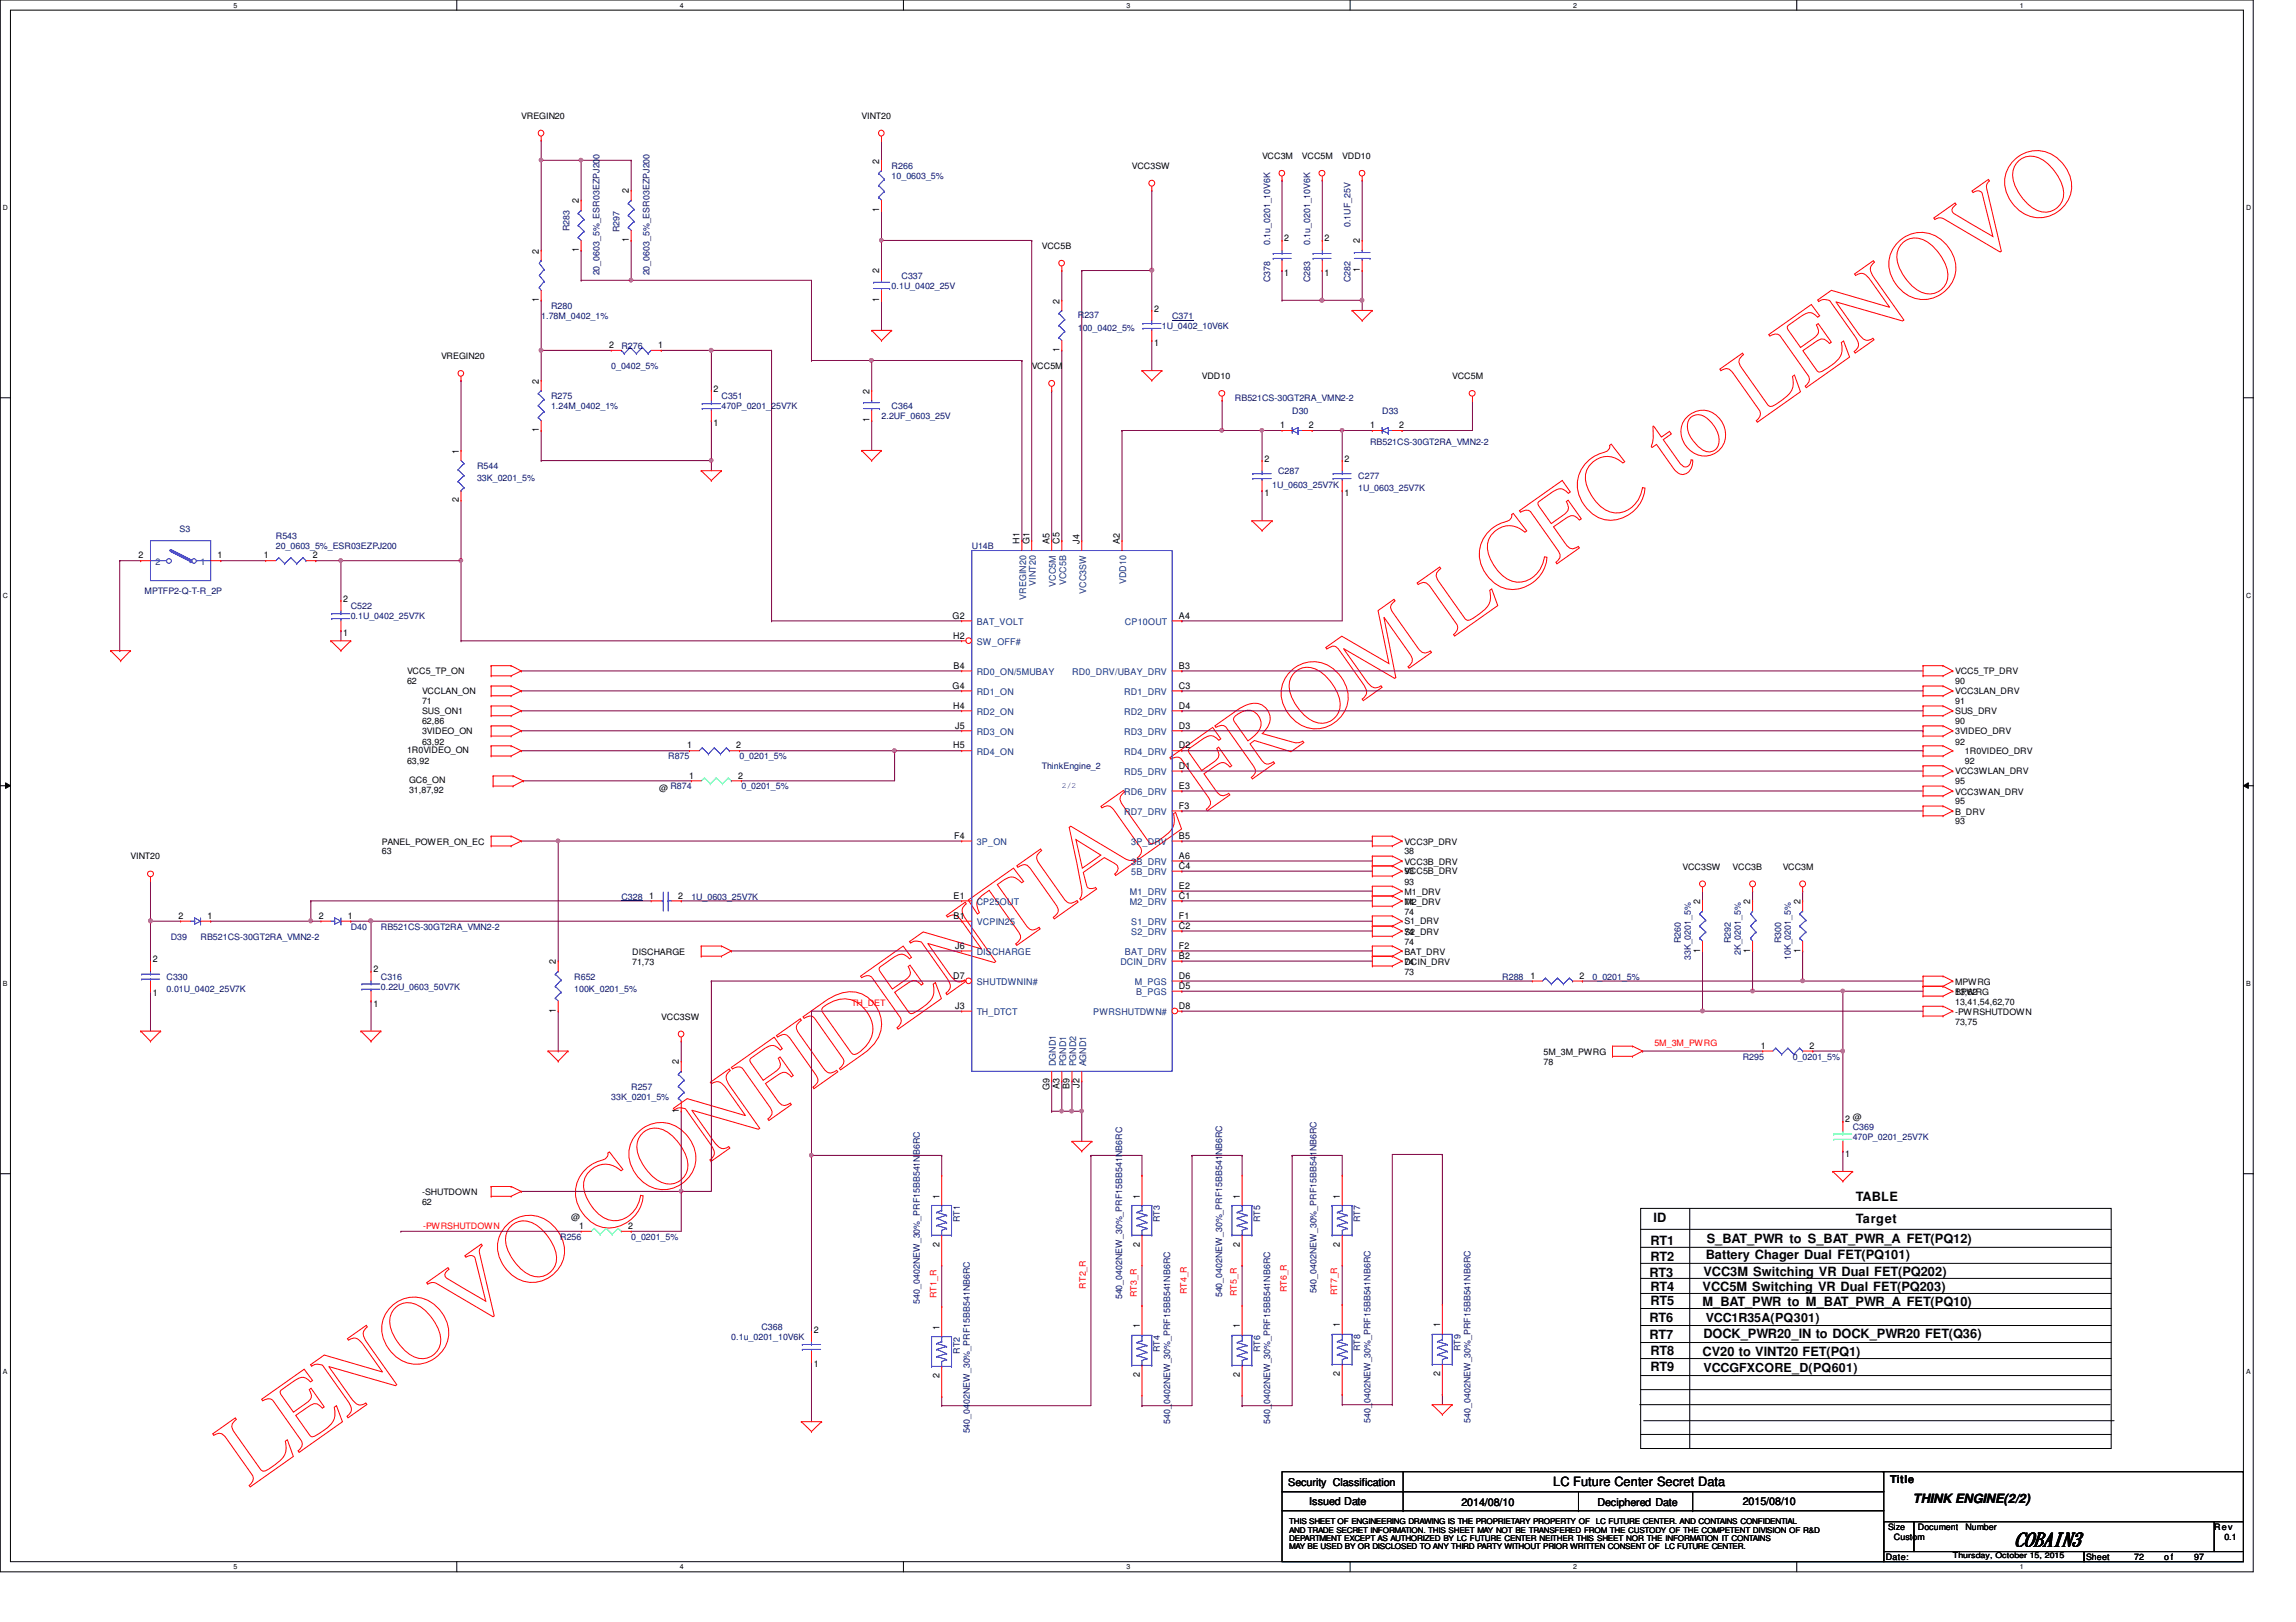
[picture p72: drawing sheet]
<svg xmlns="http://www.w3.org/2000/svg" width="297mm" height="210mm" viewBox="0 0 297 210" stroke-linecap="round" stroke-linejoin="round" font-family="sans-serif">
<defs><g id="words">
<text font-size="12.7" fill="#f00" x="32.2" y="192.5" transform="rotate(-35 32.2 192.5)">LENOVO CONFIDENTIAL FROM LCFC to LENOVO</text>
<text font-size="2.6" x="260.6" y="200">COBAIN3</text>
<g font-size="1.7">
<text x="240.1" y="155.4">TABLE</text>
<text x="213.5" y="161.1">RT1</text>
<text x="213.9" y="158.2">ID</text>
<text x="220.8" y="160.9">S_BAT_PWR to S_BAT_PWR_A FET(PQ12)</text>
<text x="240.1" y="158.3">Target</text>
<text x="213.4" y="165.3">RT3</text>
<text x="213.5" y="163.2">RT2</text>
<text x="213.5" y="167.1">RT4</text>
<text x="220.3" y="167.1">VCC5M Switching VR Dual FET(PQ203)</text>
<text x="220.4" y="165.1">VCC3M Switching VR Dual FET(PQ202)</text>
<text x="220.7" y="162.9">Battery Chager Dual FET(PQ101)</text>
<text x="213.4" y="173.3">RT7</text>
<text x="213.4" y="171.1">RT6</text>
<text x="213.5" y="168.9">RT5</text>
<text x="220.3" y="169">M_BAT_PWR to M_BAT_PWR_A FET(PQ10)</text>
<text x="220.4" y="173.2">DOCK_PWR20_IN to DOCK_PWR20 FET(Q36)</text>
<text x="213.5" y="175.4">RT8</text>
<text x="213.5" y="177.5">RT9</text>
<text x="220.3" y="175.5">CV20 to VINT20 FET(PQ1)</text>
<text x="201" y="192.3">LC Future Center Secret Data</text>
<text x="247.5" y="194.5">THINK ENGINE(2/2)</text>
</g>
<g font-size="1.6">
<text x="220.7" y="171.1">VCC1R35A(PQ301)</text>
<text x="220.4" y="177.6">VCCGFXCORE_D(PQ601)</text>
</g>
<g font-size="1.4">
<text x="244.5" y="191.9">Title</text>
<text x="166.7" y="192.3">Security Classification</text>
<text x="169.4" y="194.7">Issued Date</text>
<text x="189.1" y="194.9">2014/08/10</text>
<text x="206.7" y="194.9">Deciphered Date</text>
<text x="225.5" y="194.7">2015/08/10</text>
</g>
<g font-size="1.2">
<text x="113.7" y="21.2" transform="rotate(-90 113.7 21.2)">2</text>
<text x="74.9" y="26.3" transform="rotate(-90 74.9 26.3)">2</text>
<text x="81.4" y="25" transform="rotate(-90 81.4 25)">2</text>
<text x="113.7" y="27.4" transform="rotate(-90 113.7 27.4)">1</text>
<text x="69.7" y="32.8" transform="rotate(-90 69.7 32.8)">2</text>
<text x="74.9" y="32.6" transform="rotate(-90 74.9 32.6)">1</text>
<text x="81.4" y="31.3" transform="rotate(-90 81.4 31.3)">1</text>
<text x="113.7" y="35.4" transform="rotate(-90 113.7 35.4)">2</text>
<text x="166.2" y="35.7">1</text>
<text x="166.2" y="31.2">2</text>
<text x="171.4" y="35.7">1</text>
<text x="171.4" y="31.2">2</text>
<text x="175.9" y="35.2" transform="rotate(-90 175.9 35.2)">1</text>
<text x="175.9" y="31.5" transform="rotate(-90 175.9 31.5)">2</text>
<text x="69.7" y="39.1" transform="rotate(-90 69.7 39.1)">1</text>
<text x="113.7" y="39.1" transform="rotate(-90 113.7 39.1)">1</text>
<text x="137.1" y="39.3" transform="rotate(-90 137.1 39.3)">2</text>
<text x="149.3" y="40.3">2</text>
<text x="78.8" y="45">2</text>
<text x="85.1" y="45">1</text>
<text x="137.1" y="45.6" transform="rotate(-90 137.1 45.6)">1</text>
<text x="149.3" y="44.7">1</text>
<text x="69.7" y="49.7" transform="rotate(-90 69.7 49.7)">2</text>
<text x="92.3" y="50.7">2</text>
<text x="112.5" y="50.9" transform="rotate(-90 112.5 50.9)">2</text>
<text x="59.3" y="58.7" transform="rotate(-90 59.3 58.7)">1</text>
<text x="69.7" y="56" transform="rotate(-90 69.7 56)">1</text>
<text x="92.3" y="55.1">1</text>
<text x="112.5" y="54.7" transform="rotate(-90 112.5 54.7)">1</text>
<text x="163.6" y="59.8">2</text>
<text x="165.6" y="55.4">1</text>
<text x="169.3" y="55.4">2</text>
<text x="173.9" y="59.8">2</text>
<text x="177.2" y="55.4">1</text>
<text x="181" y="55.4">2</text>
<text x="59.3" y="65" transform="rotate(-90 59.3 65)">2</text>
<text x="163.6" y="64.2">1</text>
<text x="173.9" y="64.2">1</text>
<text x="131.9" y="70.4" transform="rotate(-90 131.9 70.4)">H1</text>
<text x="133.2" y="70.4" transform="rotate(-90 133.2 70.4)">G1</text>
<text x="135.8" y="70.4" transform="rotate(-90 135.8 70.4)">A5</text>
<text x="137.1" y="70.4" transform="rotate(-90 137.1 70.4)">C5</text>
<text x="139.7" y="70.4" transform="rotate(-90 139.7 70.4)">J4</text>
<text x="144.9" y="70.4" transform="rotate(-90 144.9 70.4)">A2</text>
<text x="17.9" y="72.3">2</text>
<text x="28.1" y="72.3">1</text>
<text x="34.1" y="72.3">1</text>
<text x="40.5" y="72.3">2</text>
<text x="44.4" y="77.9">2</text>
<text x="44.4" y="82.3">1</text>
<text x="123.2" y="80.1">G2</text>
<text x="123.3" y="82.6">H2</text>
<text x="152.5" y="80.1">A4</text>
<text x="123.2" y="89.1">G4</text>
<text x="123.4" y="86.5">B4</text>
<text x="152.5" y="86.5">B3</text>
<text x="152.5" y="89.1">C3</text>
<text x="123.3" y="91.7">H4</text>
<text x="123.6" y="94.3">J5</text>
<text x="152.5" y="91.7">D4</text>
<text x="152.5" y="94.3">D3</text>
<text x="88.9" y="96.9">1</text>
<text x="89.2" y="100.8">1</text>
<text x="95.2" y="96.9">2</text>
<text x="95.5" y="100.8">2</text>
<text x="123.3" y="96.9">H5</text>
<text x="152.5" y="96.9">D2</text>
<text x="152.5" y="99.5">D1</text>
<text x="152.5" y="102.1">E3</text>
<text x="152.5" y="104.6">F3</text>
<text x="123.4" y="108.5">F4</text>
<text x="152.5" y="108.5">B5</text>
<text x="152.5" y="111.1">A6</text>
<text x="152.5" y="112.4">C4</text>
<text x="23.1" y="118.9">2</text>
<text x="26.8" y="118.9">1</text>
<text x="41.2" y="118.9">2</text>
<text x="45" y="118.9">1</text>
<text x="84" y="116.3">1</text>
<text x="87.8" y="116.3">2</text>
<text x="123.4" y="118.9">B1</text>
<text x="123.4" y="116.3">E1</text>
<text x="152.5" y="115">E2</text>
<text x="152.5" y="116.3">C1</text>
<text x="152.5" y="118.9">F1</text>
<text x="220" y="117" transform="rotate(-90 220 117)">2</text>
<text x="226.4" y="117" transform="rotate(-90 226.4 117)">2</text>
<text x="232.9" y="117" transform="rotate(-90 232.9 117)">2</text>
<text x="19.8" y="124.5">2</text>
<text x="48.3" y="125.8">2</text>
<text x="71.9" y="124.8" transform="rotate(-90 71.9 124.8)">2</text>
<text x="123.6" y="122.8">J6</text>
<text x="152.5" y="120.2">C2</text>
<text x="152.5" y="122.8">F2</text>
<text x="152.5" y="124.1">B2</text>
<text x="220" y="123.3" transform="rotate(-90 220 123.3)">1</text>
<text x="226.4" y="123.3" transform="rotate(-90 226.4 123.3)">1</text>
<text x="232.9" y="123.3" transform="rotate(-90 232.9 123.3)">1</text>
<text x="19.8" y="128.9">1</text>
<text x="48.3" y="130.3">1</text>
<text x="71.9" y="131.1" transform="rotate(-90 71.9 131.1)">1</text>
<text x="123.3" y="126.7">D7</text>
<text x="123.6" y="130.6">J3</text>
<text x="152.5" y="128">D5</text>
<text x="152.5" y="126.7">D6</text>
<text x="152.5" y="130.6">D8</text>
<text x="198" y="126.7">1</text>
<text x="204.3" y="126.7">2</text>
<text x="87.8" y="137.8" transform="rotate(-90 87.8 137.8)">2</text>
<text x="227.8" y="135.7">1</text>
<text x="234.1" y="135.7">2</text>
<text x="135.8" y="141.1" transform="rotate(-90 135.8 141.1)">G9</text>
<text x="137.1" y="140.9" transform="rotate(-90 137.1 140.9)">A3</text>
<text x="138.4" y="140.9" transform="rotate(-90 138.4 140.9)">B9</text>
<text x="139.7" y="140.8" transform="rotate(-90 139.7 140.8)">J2</text>
<text x="87.8" y="144" transform="rotate(-90 87.8 144)">1</text>
<text x="238.7" y="149.7">1</text>
<text x="238.7" y="145.2">2</text>
<text x="121.5" y="155.1" transform="rotate(-90 121.5 155.1)">1</text>
<text x="147.4" y="155.1" transform="rotate(-90 147.4 155.1)">1</text>
<text x="160.4" y="155.1" transform="rotate(-90 160.4 155.1)">1</text>
<text x="173.4" y="155.1" transform="rotate(-90 173.4 155.1)">1</text>
<text x="74.9" y="159">1</text>
<text x="81.3" y="159">2</text>
<text x="121.5" y="161.4" transform="rotate(-90 121.5 161.4)">2</text>
<text x="147.4" y="161.4" transform="rotate(-90 147.4 161.4)">2</text>
<text x="160.4" y="161.4" transform="rotate(-90 160.4 161.4)">2</text>
<text x="173.4" y="161.4" transform="rotate(-90 173.4 161.4)">2</text>
<text x="105.3" y="172.5">2</text>
<text x="121.5" y="172.1" transform="rotate(-90 121.5 172.1)">1</text>
<text x="147.4" y="171.9" transform="rotate(-90 147.4 171.9)">1</text>
<text x="160.4" y="171.9" transform="rotate(-90 160.4 171.9)">1</text>
<text x="173.4" y="171.8" transform="rotate(-90 173.4 171.8)">1</text>
<text x="186.3" y="171.8" transform="rotate(-90 186.3 171.8)">1</text>
<text x="105.3" y="176.9">1</text>
<text x="121.5" y="178.4" transform="rotate(-90 121.5 178.4)">2</text>
<text x="147.4" y="178.2" transform="rotate(-90 147.4 178.2)">2</text>
<text x="160.4" y="178.2" transform="rotate(-90 160.4 178.2)">2</text>
<text x="173.4" y="178.1" transform="rotate(-90 173.4 178.1)">2</text>
<text x="186.3" y="178.1" transform="rotate(-90 186.3 178.1)">2</text>
</g>
<g font-size="1.2" fill="#004080">
<text x="20.1" y="73.1">2</text>
<text x="25.9" y="73.1">1</text>
<text x="132.8" y="77.6" transform="rotate(-90 132.8 77.6)">VREGIN20</text>
<text x="134" y="75.8" transform="rotate(-90 134 75.8)">VINT20</text>
<text x="136.6" y="75.9" transform="rotate(-90 136.6 75.9)">VCC5M</text>
<text x="137.9" y="75.7" transform="rotate(-90 137.9 75.7)">VCC5B</text>
<text x="140.5" y="76.8" transform="rotate(-90 140.5 76.8)">VCC3SW</text>
<text x="145.7" y="75.6" transform="rotate(-90 145.7 75.6)">VDD10</text>
<text x="126.4" y="80.9">BAT_VOLT</text>
<text x="126.4" y="83.5">SW_OFF#</text>
<text x="145.5" y="80.9">CP10OUT</text>
<text x="126.4" y="87.4">RD0_ON/5MUBAY</text>
<text x="126.4" y="90">RD1_ON</text>
<text x="138.7" y="87.4">RD0_DRV/UBAY_DRV</text>
<text x="145.5" y="90">RD1_DRV</text>
<text x="126.4" y="92.5">RD2_ON</text>
<text x="126.4" y="95.1">RD3_ON</text>
<text x="145.5" y="92.5">RD2_DRV</text>
<text x="145.5" y="95.1">RD3_DRV</text>
<text x="126.4" y="97.7">RD4_ON</text>
<text x="145.5" y="97.7">RD4_DRV</text>
<text x="145.5" y="100.3">RD5_DRV</text>
<text x="145.5" y="102.9">RD6_DRV</text>
<text x="145.5" y="105.5">RD7_DRV</text>
<text x="126.4" y="109.4">3P_ON</text>
<text x="146.3" y="109.4">3P_DRV</text>
<text x="146.3" y="112">3B_DRV</text>
<text x="146.3" y="113.3">5B_DRV</text>
<text x="126.4" y="119.8">VCPIN25</text>
<text x="126.4" y="117.1">CP25OUT</text>
<text x="146.2" y="115.9">M1_DRV</text>
<text x="146.2" y="117.1">M2_DRV</text>
<text x="146.3" y="119.8">S1_DRV</text>
<text x="126.4" y="123.6">DISCHARGE</text>
<text x="144.9" y="124.9">DCIN_DRV</text>
<text x="145.5" y="123.6">BAT_DRV</text>
<text x="146.3" y="121">S2_DRV</text>
<text x="126.4" y="127.5">SHUTDWNIN#</text>
<text x="126.4" y="131.4">TH_DTCT</text>
<text x="141.4" y="131.4">PWRSHUTDWN#</text>
<text x="146.8" y="127.5">M_PGS</text>
<text x="147" y="128.8">B_PGS</text>
<text x="136.6" y="138" transform="rotate(-90 136.6 138)">DGND1</text>
<text x="137.9" y="138" transform="rotate(-90 137.9 138)">PGND1</text>
<text x="139.2" y="138" transform="rotate(-90 139.2 138)">PGND2</text>
<text x="140.5" y="138" transform="rotate(-90 140.5 138)">AGND1</text>
</g>
<g font-size="1.1">
<text x="67.4" y="15.4">VREGIN20</text>
<text x="111.5" y="15.4">VINT20</text>
<text x="146.4" y="21.8">VCC3SW</text>
<text x="163.3" y="20.5">VCC3M</text>
<text x="168.4" y="20.5">VCC5M</text>
<text x="173.6" y="20.5">VDD10</text>
<text x="134.8" y="32.2">VCC5B</text>
<text x="57.1" y="46.4">VREGIN20</text>
<text x="133.5" y="47.8">VCC5M</text>
<text x="155.5" y="49.1">VDD10</text>
<text x="187.9" y="49.1">VCC5M</text>
<text x="52.7" y="87.2">VCC5_TP_ON</text>
<text x="52.7" y="88.6">62</text>
<text x="54.6" y="89.9">VCCLAN_ON</text>
<text x="252.9" y="87.2">VCC5_TP_DRV</text>
<text x="252.9" y="88.6">90</text>
<text x="252.9" y="89.9">VCC3LAN_DRV</text>
<text x="54.6" y="95">3VIDEO_ON</text>
<text x="54.6" y="91.1">71</text>
<text x="54.6" y="92.5">SUS_ON1</text>
<text x="54.6" y="93.7">62,86</text>
<text x="252.9" y="92.5">SUS_DRV</text>
<text x="252.9" y="93.7">90</text>
<text x="252.9" y="91.1">91</text>
<text x="252.9" y="95">3VIDEO_DRV</text>
<text x="52.7" y="97.5">1R0VIDEO_ON</text>
<text x="52.7" y="98.8">63,92</text>
<text x="52.9" y="101.4">GC6_ON</text>
<text x="54.6" y="96.4">63,92</text>
<text x="252.9" y="100.2">VCC3WLAN_DRV</text>
<text x="252.9" y="101.5">95</text>
<text x="252.9" y="96.4">92</text>
<text x="254.2" y="97.6">1R0VIDEO_DRV</text>
<text x="254.2" y="98.9">92</text>
<text x="52.9" y="102.7">31,87,92</text>
<text x="85.3" y="102.4">@ R874</text>
<text x="252.9" y="105.4">B_DRV</text>
<text x="252.9" y="106.7">93</text>
<text x="252.9" y="102.8">VCC3WAN_DRV</text>
<text x="252.9" y="104.1">95</text>
<text x="16.9" y="111.2">VINT20</text>
<text x="49.4" y="109.3">PANEL_POWER_ON_EC</text>
<text x="49.4" y="110.6">63</text>
<text x="181.7" y="111.9">VCC3B_DRV</text>
<text x="181.7" y="113.2">93</text>
<text x="181.7" y="113.2">VCC5B_DRV</text>
<text x="181.7" y="109.3">VCC3P_DRV</text>
<text x="181.7" y="110.6">38</text>
<text x="217.7" y="112.5">VCC3SW</text>
<text x="224.2" y="112.5">VCC3B</text>
<text x="230.6" y="112.5">VCC3M</text>
<text x="181.7" y="114.5">93</text>
<text x="181.7" y="115.8">M1_DRV</text>
<text x="181.7" y="117.1">74</text>
<text x="181.7" y="117.1">M2_DRV</text>
<text x="181.7" y="118.4">74</text>
<text x="181.7" y="119.6">S1_DRV</text>
<text x="81.8" y="123.5">DISCHARGE</text>
<text x="81.8" y="124.8">71,73</text>
<text x="181.7" y="123.5">BAT_DRV</text>
<text x="181.7" y="124.8">74</text>
<text x="181.7" y="124.8">DCIN_DRV</text>
<text x="181.7" y="120.9">74</text>
<text x="181.7" y="120.9">S2_DRV</text>
<text x="181.7" y="122.3">74</text>
<text x="85.6" y="132">VCC3SW</text>
<text x="181.7" y="126.1">73</text>
<text x="252.9" y="127.4">MPWRG</text>
<text x="252.9" y="128.7">13,62</text>
<text x="252.9" y="128.7">BPWRG</text>
<text x="252.9" y="130">13,41,54,62,70</text>
<text x="252.9" y="131.3">-PWRSHUTDOWN</text>
<text x="199.7" y="136.5">5M_3M_PWRG</text>
<text x="199.7" y="137.8">78</text>
<text x="252.9" y="132.6">73,75</text>
<text x="239.7" y="144.9">@</text>
<text x="54.6" y="154.6">-SHUTDOWN</text>
<text x="54.6" y="155.9">62</text>
<text x="73.9" y="157.9">@</text>
<text x="244" y="201.9">Date:</text>
<text x="244.3" y="198">Size</text>
<text x="245" y="199.3">Custom</text>
<text x="248.1" y="198">Document</text>
<text x="254.3" y="198">Number</text>
<text x="269.9" y="201.9">Sheet</text>
<text x="276.1" y="201.9">72</text>
<text x="280" y="201.9">o f</text>
<text x="283.9" y="201.9">97</text>
<text x="286.5" y="198">Rev</text>
<text x="287.8" y="199.3">0.1</text>
</g>
<g font-size="1.1" fill="#000080">
<text x="115.4" y="21.8">R266</text>
<text x="115.4" y="23.2">10_0603_5%</text>
<text x="73.7" y="29.9" transform="rotate(-90 73.7 29.9)">R283</text>
<text x="174.7" y="29.4" transform="rotate(-90 174.7 29.4)">0.1UF_25V</text>
<text x="77.6" y="35.6" transform="rotate(-90 77.6 35.6)">20_0603_5%_ESR03EZPJ200</text>
<text x="80.1" y="30.1" transform="rotate(-90 80.1 30.1)">R297</text>
<text x="84" y="35.6" transform="rotate(-90 84 35.6)">20_0603_5%_ESR03EZPJ200</text>
<text x="164.3" y="31.8" transform="rotate(-90 164.3 31.8)">0.1u_0201_10V6K</text>
<text x="169.5" y="31.8" transform="rotate(-90 169.5 31.8)">0.1u_0201_10V6K</text>
<text x="70" y="41.3">1.78M_0402_1%</text>
<text x="71.3" y="40">R280</text>
<text x="115.4" y="37.4">0.1U_0402_25V</text>
<text x="116.6" y="36.1">C337</text>
<text x="139.4" y="41.1">R237</text>
<text x="151.6" y="41.3">C371</text>
<text x="164.3" y="36.5" transform="rotate(-90 164.3 36.5)">C378</text>
<text x="169.5" y="36.5" transform="rotate(-90 169.5 36.5)">C283</text>
<text x="174.7" y="36.5" transform="rotate(-90 174.7 36.5)">C282</text>
<text x="79.1" y="47.8">0_0402_5%</text>
<text x="80.4" y="45.2">R276</text>
<text x="139.4" y="42.8">100_0402_5%</text>
<text x="150.3" y="42.6">1U_0402_10V6K</text>
<text x="71.3" y="51.6">R275</text>
<text x="71.3" y="52.9">1.24M_0402_1%</text>
<text x="93.3" y="51.6">C351</text>
<text x="93.3" y="52.9">470P_0201_25V7K</text>
<text x="115.4" y="52.9">C364</text>
<text x="159.8" y="51.9">RB521CS-30GT2RA_VMN2-2</text>
<text x="167.2" y="53.6">D30</text>
<text x="178.8" y="53.6">D33</text>
<text x="114" y="54.2">2.2UF_0603_25V</text>
<text x="177.2" y="57.6">RB521CS-30GT2RA_VMN2-2</text>
<text x="61.7" y="60.7">R544</text>
<text x="61.7" y="62.3">33K_0201_5%</text>
<text x="164.6" y="63.2">1U_0603_25V7K</text>
<text x="165.4" y="61.3">C287</text>
<text x="175.7" y="62">C277</text>
<text x="175.7" y="63.5">1U_0603_25V7K</text>
<text x="23.2" y="68.9">S3</text>
<text x="35.7" y="69.8">R543</text>
<text x="35.7" y="71.1">20_0603_5%_ESR03EZPJ200</text>
<text x="125.7" y="71.1">U14B</text>
<text x="18.7" y="76.9">MPTFP2-Q-T-R_2P</text>
<text x="45.4" y="78.8">C522</text>
<text x="45.4" y="80.1">0.1U_0402_25V7K</text>
<text x="86.4" y="98.3">R875</text>
<text x="95.7" y="98.3">0_0201_5%</text>
<text x="134.8" y="99.6">ThinkEngine_2</text>
<text x="95.9" y="102.2">0_0201_5%</text>
<text x="80.4" y="116.4">C328</text>
<text x="89.4" y="116.4">1U_0603_25V7K</text>
<text x="22.1" y="121.6">D39</text>
<text x="25.9" y="121.6">RB521CS-30GT2RA_VMN2-2</text>
<text x="45.4" y="120.3">D40</text>
<text x="49.3" y="120.3">RB521CS-30GT2RA_VMN2-2</text>
<text x="217.5" y="122" transform="rotate(-90 217.5 122)">R260</text>
<text x="218.7" y="124.2" transform="rotate(-90 218.7 124.2)">33K_0201_5%</text>
<text x="223.9" y="122" transform="rotate(-90 223.9 122)">R292</text>
<text x="225.2" y="123.6" transform="rotate(-90 225.2 123.6)">2K_0201_5%</text>
<text x="230.4" y="122" transform="rotate(-90 230.4 122)">R300</text>
<text x="231.7" y="124.2" transform="rotate(-90 231.7 124.2)">10K_0201_5%</text>
<text x="21.5" y="126.8">C330</text>
<text x="21.5" y="128.3">0.01U_0402_25V7K</text>
<text x="49.3" y="126.8">C316</text>
<text x="49.3" y="128.1">0.22U_0603_50V7K</text>
<text x="74.3" y="126.8">R652</text>
<text x="74.3" y="128.3">100K_0201_5%</text>
<text x="194.3" y="126.8">R288</text>
<text x="206" y="126.8">0_0201_5%</text>
<text x="225.5" y="137.1">R295</text>
<text x="231.9" y="137.1">0_0201_5%</text>
<text x="79.1" y="142.3">33K_0201_5%</text>
<text x="81.7" y="141">R257</text>
<text x="239.7" y="146.2">C369</text>
<text x="239.7" y="147.5">470P_0201_25V7K</text>
<text x="72.5" y="160.4">R256</text>
<text x="81.7" y="160.4">0_0201_5%</text>
<text x="124.2" y="158.2" transform="rotate(-90 124.2 158.2)">RT1</text>
<text x="150.1" y="158.2" transform="rotate(-90 150.1 158.2)">RT3</text>
<text x="163" y="158.2" transform="rotate(-90 163 158.2)">RT5</text>
<text x="176" y="158.2" transform="rotate(-90 176 158.2)">RT7</text>
<text x="158.1" y="167.9" transform="rotate(-90 158.1 167.9)">540_0402NEW_30%_PRF15BB541NB6RC</text>
<text x="170.3" y="167.4" transform="rotate(-90 170.3 167.4)">540_0402NEW_30%_PRF15BB541NB6RC</text>
<text x="94.6" y="173.4">0.1u_0201_10V6K</text>
<text x="98.5" y="172.1">C368</text>
<text x="119" y="168.7" transform="rotate(-90 119 168.7)">540_0402NEW_30%_PRF15BB541NB6RC</text>
<text x="145.2" y="168.1" transform="rotate(-90 145.2 168.1)">540_0402NEW_30%_PRF15BB541NB6RC</text>
<text x="124.2" y="175.2" transform="rotate(-90 124.2 175.2)">RT2</text>
<text x="150.1" y="175" transform="rotate(-90 150.1 175)">RT4</text>
<text x="163" y="175" transform="rotate(-90 163 175)">RT6</text>
<text x="176" y="174.9" transform="rotate(-90 176 174.9)">RT8</text>
<text x="188.9" y="174.9" transform="rotate(-90 188.9 174.9)">RT9</text>
<text x="125.5" y="185.5" transform="rotate(-90 125.5 185.5)">540_0402NEW_30%_PRF15BB541NB6RC</text>
<text x="151.4" y="184.2" transform="rotate(-90 151.4 184.2)">540_0402NEW_30%_PRF15BB541NB6RC</text>
<text x="164.3" y="184.2" transform="rotate(-90 164.3 184.2)">540_0402NEW_30%_PRF15BB541NB6RC</text>
<text x="177.3" y="184.1" transform="rotate(-90 177.3 184.1)">540_0402NEW_30%_PRF15BB541NB6RC</text>
<text x="190.2" y="184.1" transform="rotate(-90 190.2 184.1)">540_0402NEW_30%_PRF15BB541NB6RC</text>
</g>
<text font-size="1.1" fill="#00f" x="137.4" y="102">2/2</text>
<g font-size="1.1" fill="#f00">
<text x="110.1" y="130.2">TH_DET</text>
<text x="214" y="135.3">5M_3M_PWRG</text>
<text x="54.7" y="159.1">-PWRSHUTDOWN</text>
<text x="140.5" y="166.8" transform="rotate(-90 140.5 166.8)">RT2_R</text>
<text x="147.1" y="167.9" transform="rotate(-90 147.1 167.9)">RT3_R</text>
<text x="153.5" y="167.5" transform="rotate(-90 153.5 167.5)">RT4_R</text>
<text x="160" y="167.8" transform="rotate(-90 160 167.8)">RT5_R</text>
<text x="166.5" y="167.3" transform="rotate(-90 166.5 167.3)">RT6_R</text>
<text x="173" y="167.6" transform="rotate(-90 173 167.6)">RT7_R</text>
<text x="121.2" y="168" transform="rotate(-90 121.2 168)">RT1_R</text>
</g>
<g font-size="1">
<text x="166.8" y="197.3">THIS SHEET OF ENGINEERING DRAWING IS THE PROPRIETARY PROPERTY OF</text>
<text x="206.5" y="197.3">LC FUTURE CENTER. AND CONTAINS CONFIDENTIAL</text>
<text x="166.8" y="198.3">AND TRADE SECRET INFORMATION. THIS SHEET MAY NOT BE TRANSFERED FROM THE CUSTODY OF THE COMPETENT DIVISION OF R&amp;D</text>
<text x="166.8" y="199.4">DEPARTMENT EXCEPT AS AUTHORIZED BY LC FUTURE CENTER NEITHER THIS SHEET NOR THE INFORMATION IT CONTAINS</text>
<text x="166.8" y="200.4">MAY BE USED BY OR DISCLOSED TO ANY THIRD PARTY WITHOUT PRIOR WRITTEN CONSENT OF LC FUTURE CENTER.</text>
<text x="252.6" y="201.7">Thursday, October 15, 2015</text>
</g>
<g font-size=".9">
<text x="30.2" y="1">5</text>
<text x="88" y="1">4</text>
<text x="145.8" y="1">3</text>
<text x="203.5" y="1">2</text>
<text x="261.3" y="1">1</text>
<text x=".4" y="27.2">D</text>
<text x="290.6" y="27.2">D</text>
<text x=".4" y="77.3">C</text>
<text x="290.6" y="77.3">C</text>
<text x=".4" y="127.6">B</text>
<text x="290.6" y="127.6">B</text>
<text x=".4" y="177.8">A</text>
<text x="290.6" y="177.8">A</text>
<text x="30.2" y="203.1">5</text>
<text x="88" y="203.1">4</text>
<text x="145.8" y="203.1">3</text>
<text x="203.5" y="203.1">2</text>
<text x="261.3" y="203.1">1</text>
</g>
</g></defs>
<path d="M0 0h291.5v203.4h-291.5zM1.4 1.3h288.8v200.8h-288.8z" fill="none" stroke="#000" stroke-width=".13"/>
<g fill="#fff">
<path d="M30.2 .2h.5v1h-.5z"/>
<path d="M30.2 202.3h.5v1h-.5z"/>
</g>
<path d="M59.1 0v1.3M59.1 202.1v1.3" fill="none" stroke="#000" stroke-width=".13"/>
<g fill="#fff">
<path d="M88 .2h.5v1h-.5z"/>
<path d="M88 202.3h.5v1h-.5z"/>
</g>
<path d="M116.9 0v1.3M116.9 202.1v1.3" fill="none" stroke="#000" stroke-width=".13"/>
<g fill="#fff">
<path d="M145.8 .2h.5v1h-.5z"/>
<path d="M145.8 202.3h.5v1h-.5z"/>
</g>
<path d="M174.7 0v1.3M174.7 202.1v1.3" fill="none" stroke="#000" stroke-width=".13"/>
<g fill="#fff">
<path d="M203.5 .2h.5v1h-.5z"/>
<path d="M203.5 202.3h.5v1h-.5z"/>
</g>
<path d="M232.4 0v1.3M232.4 202.1v1.3" fill="none" stroke="#000" stroke-width=".13"/>
<g fill="#fff">
<path d="M261.3 .2h.5v1h-.5z"/>
<path d="M261.3 202.3h.5v1h-.5z"/>
<path d="M.4 26.4h.6v1h-.6z"/>
<path d="M290.6 26.4h.6v1h-.6z"/>
<path d="M.4 76.5h.6v1.1h-.6z"/>
<path d="M290.6 76.5h.6v1.1h-.6z"/>
</g>
<path d="M0 51.5h1.4M290.2 51.5h1.3" fill="none" stroke="#000" stroke-width=".13"/>
<g fill="#fff">
<path d="M.4 126.7h.6v1.1h-.6z"/>
<path d="M290.6 126.7h.6v1.1h-.6z"/>
</g>
<path d="M0 101.7h1.4M.7 101.3l.7 .4-.7 .3zM290.2 101.7l.7-.4v.7zM290.2 101.7h1.3" fill="none" stroke="#000" stroke-width=".13"/>
<path d="M.7 101.3l.7 .4-.7 .3zM290.2 101.7l.7-.4v.7z" fill="#000"/>
<g fill="#fff">
<path d="M.4 177h.5v1h-.5z"/>
<path d="M290.6 177h.5v1h-.5z"/>
</g>
<g fill="none" stroke="#000" stroke-width=".13">
<path d="M0 151.9h1.4M212.3 156.4h60.8v31.1h-60.8zM212.3 159.1h60.8M218.6 156.4v31.1M290.2 151.9h1.3M212.3 165.4h60.8M212.3 175.8h60.8M212.3 178h60.8M212.3 161.4h60.8M212.3 163.5h60.8M212.3 167.4h60.8M212.3 169.3h60.8"/>
<path d="M212.3 171.5h60.8M212.3 173.7h60.8M212.3 179.8h60.8M212.1 181.8h60.9M212.3 185.6h60.8M212.6 183.9h60.9"/>
</g>
<g fill="none" stroke="#800040" stroke-width=".13">
<path d="M145.2 55.7h.1M145.2 55.7v14.3M145.2 55.7h12.9M152.9 111.4h.1M152.9 112.7h.1M152.9 108.8h.1M152.9 115.3h.1M152.9 116.6h.1M152.9 111.4h24.6M152.9 112.7h24.6M152.9 108.8h24.6M152.9 115.3h24.6"/>
<path d="M152.9 116.6h24.6M152.9 123.1h.1M152.9 124.4h.1M152.9 123.1h24.6M152.9 124.4h24.6"/>
</g>
<circle cx="158.1" cy="55.7" r=".25" fill="#f0f"/>
<circle cx="158.1" cy="55.7" r=".25" fill="none" stroke="#f0f" stroke-width=".13"/>
<path d="M173.6 55.7h.1M173.6 55.7v3.9M181.4 55.7h.1M190.5 51.8h.1M190.5 51.8v3.9h-9.1" fill="none" stroke="#800040" stroke-width=".13"/>
<path d="M173.5 55.5h.3l.1 .2-.1 .1-.2 .1-.1-.1z" fill-rule="evenodd" fill="#f0f"/>
<path d="M173.5 55.5h.3l.1 .2-.1 .1-.2 .1-.1-.1z" fill="none" stroke="#f0f" stroke-width=".13"/>
<g fill="none" stroke="#800040" stroke-width=".13">
<path d="M140 35h.1M140 35v35M165.9 23.3h.1M165.9 35h.1M165.9 23.3v7.8M165.9 35v3.9M171.1 23.3h.1M171.1 38.9h.1M171.1 23.3v7.8M171.1 38.9h5.1M176.2 23.3h.1M176.2 38.9h.1"/>
<path d="M176.2 23.3v7.8M176.2 38.9v1.3M136.1 50.5h.1M136.1 50.5v19.5M149 44.1h.1M149 44.1v3.9M158.1 55.7h.1M158.1 51.8h.1M158.1 55.7h5.2M158.1 51.8v3.9M163.3 55.7h.1M163.3 55.7v3.9"/>
<path d="M163.3 63.5h.1M163.3 63.5v3.9M173.6 63.5h.1M173.6 63.5v16.8h-20.7M152.9 80.3h.1"/>
</g>
<path d="M176 38.7l.2-.1 .2 .1v.3l-.2 .1-.2-.1z" fill-rule="evenodd" fill="#f0f"/>
<path d="M176 38.7l.2-.1 .2 .1v.3l-.2 .1-.2-.1z" fill="none" stroke="#f0f" stroke-width=".13"/>
<path d="M171.1 35h.1M171.1 35v3.9" fill="none" stroke="#800040" stroke-width=".13"/>
<circle cx="171" cy="38.9" r=".26" fill="#f0f"/>
<circle cx="171" cy="38.9" r=".26" fill="none" stroke="#f0f" stroke-width=".13"/>
<path d="M114 18.2h.1M114 18.2v2.5M114 31.1h.1M114 38.9h.1M114 31.1v3.9M114 38.9v3.9M114 31.1h19.5M133.5 31.1h.1M176.2 35h.1M176.2 35v3.9" fill="none" stroke="#800040" stroke-width=".13"/>
<path d="M113.8 30.9h.4l.1 .2-.1 .1-.2 .1-.2-.1z" fill-rule="evenodd" fill="#f0f"/>
<path d="M113.8 30.9h.4l.1 .2-.1 .1-.2 .1-.2-.1z" fill="none" stroke="#f0f" stroke-width=".13"/>
<g fill="none" stroke="#800040" stroke-width=".13">
<path d="M70 18.2h.1M70 18.2v2.5M114 27.2h.1M114 27.2v3.9M149 35h.1M149 35v5.2M165.9 38.9h.1M165.9 38.9h5.2M70 45.3h.1M70 59.6h.1M70 45.3v3.9M70 59.6h22"/>
<path d="M92 59.6h.1M92 59.6v1.3M105 130.9h.1M105 130.9h19.4M105 176.2h.1M105 176.2v7.8"/>
</g>
<path d="M91.8 59.4h.4v.2v.1l-.2 .1-.2-.1z" fill-rule="evenodd" fill="#f0f"/>
<path d="M91.8 59.4h.4v.2v.1l-.2 .1-.2-.1z" fill="none" stroke="#f0f" stroke-width=".13"/>
<path d="M70 45.3h.1M70 45.3h9.1" fill="none" stroke="#800040" stroke-width=".13"/>
<path d="M69.8 45.1h.2l.2 .1-.1 .3-.1 .1-.2-.1z" fill-rule="evenodd" fill="#f0f"/>
<path d="M69.8 45.1h.2l.2 .1-.1 .3-.1 .1-.2-.1z" fill="none" stroke="#f0f" stroke-width=".13"/>
<path d="M85.6 45.3h.1M85.6 45.3h14.2M92 45.3h.1M92 45.3v5.2" fill="none" stroke="#800040" stroke-width=".13"/>
<path d="M91.8 45.1h.2l.2 .1v.3l-.2 .1-.2-.1z" fill-rule="evenodd" fill="#f0f"/>
<path d="M91.8 45.1h.2l.2 .1v.3l-.2 .1-.2-.1z" fill="none" stroke="#f0f" stroke-width=".13"/>
<g fill="none" stroke="#800040" stroke-width=".13">
<path d="M70 20.7h.1M70 20.7v11.7M75.2 20.7h.1M75.2 32.4h.1M75.2 20.7v5.2M75.2 32.4v3.9M81.7 20.7h.1M81.7 31.1h.1M81.7 20.7v3.9M81.7 31.1v5.2M70 55.7h.1M70 55.7v3.9"/>
<path d="M92 54.4h.1M92 54.4v5.2M112.8 54.4h.1M112.8 54.4v3.9M19.5 119.2h.1M19.5 114h.1M19.5 114v10.4M19.5 119.2h3.9M19.5 128.3h.1M19.5 128.3v5.1M94.6 123.1h.1M94.6 123.1h29.8"/>
</g>
<circle cx="19.5" cy="119.2" r=".26" fill="#f0f"/>
<circle cx="19.5" cy="119.2" r=".26" fill="none" stroke="#f0f" stroke-width=".13"/>
<g fill="none" stroke="#800040" stroke-width=".13">
<path d="M40.2 116.6h.1M40.2 116.6h44M40.2 116.6v2.6M48 119.2h.1M48 119.2v6.5M88.1 116.6h.1M88.1 116.6h36.3M48 129.5h.1M48 129.5v3.9M88.1 134.7h.1M88.1 134.7v2.6M51.9 159.3h.1"/>
<path d="M51.9 159.3h23.3M67.4 154.2h.1M81.7 159.3h.1M81.7 159.3h6.4M88.1 143.8h.1M88.1 143.8v10.4h-20.7"/>
</g>
<path d="M87.9 154h.4v.1v.2l-.2 .1-.2-.1z" fill-rule="evenodd" fill="#f0f"/>
<path d="M87.9 154h.4v.1v.2l-.2 .1-.2-.1z" fill="none" stroke="#f0f" stroke-width=".13"/>
<g fill="none" stroke="#800040" stroke-width=".13">
<path d="M70 38.9h.1M70 38.9v6.4M75.2 20.7h.1M75.2 20.7h6.5M105 36.3h.1M105 36.3v10.4M99.8 45.3h.1M99.8 45.3v35M112.8 46.7h.1M112.8 46.7v3.8M112.8 46.7h19.4M132.2 46.7h.1"/>
<path d="M99.8 80.3h.1M99.8 80.3h24.6M48 119.2h.1M48 119.2h76.4M92 127h.1M92 127h32.4M92 127v27.2h-3.9M105 130.9v18.6M88.1 154.2h.1M88.1 154.2v5.1M105 149.5h.1"/>
</g>
<circle cx="48" cy="119.2" r=".26" fill="#f0f"/>
<circle cx="48" cy="119.2" r=".26" fill="none" stroke="#f0f" stroke-width=".13"/>
<path d="M105 46.7h.1M105 46.7h7.8M67.4 108.8h4.8M72.2 108.8h.1" fill="none" stroke="#800040" stroke-width=".13"/>
<circle cx="112.7" cy="46.6" r=".25" fill="#f0f"/>
<circle cx="112.7" cy="46.6" r=".25" fill="none" stroke="#f0f" stroke-width=".13"/>
<path d="M27.3 119.2h.1M27.3 119.2h12.9" fill="none" stroke="#800040" stroke-width=".13"/>
<path d="M40 119l.2-.1 .2 .1-.1 .3-.1 .1-.2-.1z" fill-rule="evenodd" fill="#f0f"/>
<path d="M40 119l.2-.1 .2 .1-.1 .3-.1 .1-.2-.1z" fill="none" stroke="#f0f" stroke-width=".13"/>
<path d="M140 35h.1M140 35h9" fill="none" stroke="#800040" stroke-width=".13"/>
<circle cx="149" cy="35" r=".26" fill="#f0f"/>
<circle cx="149" cy="35" r=".26" fill="none" stroke="#f0f" stroke-width=".13"/>
<path d="M149 24.6h.1M149 24.6v10.4M59.6 72.6h.1M59.6 72.6v10.3M59.6 82.9h.1M59.6 82.9h64.8" fill="none" stroke="#800040" stroke-width=".13"/>
<path d="M59.4 72.4h.4l.1 .1-.1 .2-.2 .1-.2-.1z" fill-rule="evenodd" fill="#f0f"/>
<path d="M59.4 72.4h.4l.1 .1-.1 .2-.2 .1-.2-.1z" fill="none" stroke="#f0f" stroke-width=".13"/>
<path d="M70 20.7h.1M70 20.7h5.2" fill="none" stroke="#800040" stroke-width=".13"/>
<path d="M75 20.5h.3l.1 .2-.1 .2-.2 .1-.1-.1z" fill-rule="evenodd" fill="#f0f"/>
<path d="M75 20.5h.3l.1 .2-.1 .2-.2 .1-.1-.1z" fill="none" stroke="#f0f" stroke-width=".13"/>
<path d="M69.8 20.5h.3l.1 .2-.1 .2-.1 .1-.2-.1z" fill-rule="evenodd" fill="#f0f"/>
<path d="M69.8 20.5h.3l.1 .2-.1 .2-.1 .1-.2-.1z" fill="none" stroke="#f0f" stroke-width=".13"/>
<path d="M81.7 36.3h.1M81.7 36.3h23.3" fill="none" stroke="#800040" stroke-width=".13"/>
<path d="M81.5 36.1h.3l.1 .1-.1 .2-.2 .1-.1-.1z" fill-rule="evenodd" fill="#f0f"/>
<path d="M81.5 36.1h.3l.1 .1-.1 .2-.2 .1-.1-.1z" fill="none" stroke="#f0f" stroke-width=".13"/>
<path d="M163.3 55.7h.1M163.3 55.7h2.6M152.9 119.2h.1M152.9 119.2h24.6M152.9 120.5h.1M152.9 120.5h24.6" fill="none" stroke="#800040" stroke-width=".13"/>
<path d="M163.1 55.5h.3l.1 .2-.1 .1-.2 .1-.1-.1z" fill-rule="evenodd" fill="#f0f"/>
<path d="M163.1 55.5h.3l.1 .2-.1 .1-.2 .1-.1-.1z" fill="none" stroke="#f0f" stroke-width=".13"/>
<g fill="none" stroke="#800040" stroke-width=".13">
<path d="M169.8 55.7h.1M169.8 55.7h7.7M173.6 55.7h.1M44.1 72.6h.1M44.1 72.6h15.5M44.1 72.6v5.1M40.2 119.2h.1M40.2 119.2h1.3M45.4 119.2h.1M45.4 119.2h2.6M136.1 143.8h.1M136.1 143.8h3.9"/>
<path d="M137.4 143.8h.1M138.7 143.8h.1M140 143.8h.1M140 143.8v3.9"/>
</g>
<path d="M43.9 72.4h.3l.1 .1-.1 .2-.1 .1-.2-.1z" fill-rule="evenodd" fill="#f0f"/>
<path d="M43.9 72.4h.3l.1 .1-.1 .2-.1 .1-.2-.1z" fill="none" stroke="#f0f" stroke-width=".13"/>
<g fill="none" stroke="#800040" stroke-width=".13">
<path d="M75.2 36.3h.1M75.2 36.3h6.5M15.5 72.6h.1M15.5 72.6h2.7M15.5 72.6v11.6M18.2 72.6h.1M40.8 72.6h.1M40.8 72.6h3.3M44.1 81.6h.1M44.1 81.6v1.3M136.1 139.9v3.9M137.4 139.9v3.9"/>
<path d="M136.1 143.8h.1M137.4 143.8h.1"/>
</g>
<path d="M137.2 143.6h.3l.1 .2-.1 .1-.2 .1-.1-.1z" fill-rule="evenodd" fill="#f0f"/>
<path d="M137.2 143.6h.3l.1 .2-.1 .1-.2 .1-.1-.1z" fill="none" stroke="#f0f" stroke-width=".13"/>
<path d="M138.7 139.9v3.9M138.7 143.8h.1" fill="none" stroke="#800040" stroke-width=".13"/>
<circle cx="138.6" cy="143.8" r=".25" fill="#f0f"/>
<circle cx="138.6" cy="143.8" r=".25" fill="none" stroke="#f0f" stroke-width=".13"/>
<path d="M140 139.9v3.9M140 143.8h.1" fill="none" stroke="#800040" stroke-width=".13"/>
<path d="M139.8 143.6h.3l.1 .2-.1 .1-.2 .1-.1-.1z" fill-rule="evenodd" fill="#f0f"/>
<path d="M139.8 143.6h.3l.1 .2-.1 .1-.2 .1-.1-.1z" fill="none" stroke="#f0f" stroke-width=".13"/>
<path d="M152.9 99.8h.1M152.9 99.8h95.9M152.9 102.4h.1M152.9 104.9h.1M152.9 102.4h95.9M152.9 104.9h95.9M152.9 128.3h.1M152.9 128.3h85.5M226.7 128.3h.1M238.4 136v9.1M238.4 145.1h.1" fill="none" stroke="#800040" stroke-width=".13"/>
<circle cx="226.7" cy="128.2" r=".25" fill="#f0f"/>
<circle cx="226.7" cy="128.2" r=".25" fill="none" stroke="#f0f" stroke-width=".13"/>
<g fill="none" stroke="#800040" stroke-width=".13">
<path d="M220.3 115.3h.1M220.3 115.3v1.3M226.7 115.3h.1M226.7 115.3v1.3M233.2 115.3h.1M233.2 115.3v1.3M152.9 127h.1M152.9 130.9h.1M152.9 130.9h95.9M152.9 127h45.3M220.3 123.1h.1M220.3 130.9h.1"/>
<path d="M220.3 123.1v7.8M226.7 123.1h.1M226.7 123.1v5.2M233.2 127h.1M233.2 127h15.6M238.4 128.3h.1M238.4 128.3h10.4M238.4 149h.1M238.4 149v2.6"/>
</g>
<circle cx="220.3" cy="130.8" r=".25" fill="#f0f"/>
<circle cx="220.3" cy="130.8" r=".25" fill="none" stroke="#f0f" stroke-width=".13"/>
<path d="M204.7 127h.1M233.2 123.1h.1M233.2 123.1v3.9h-28.5" fill="none" stroke="#800040" stroke-width=".13"/>
<circle cx="233.2" cy="126.9" r=".25" fill="#f0f"/>
<circle cx="233.2" cy="126.9" r=".25" fill="none" stroke="#f0f" stroke-width=".13"/>
<path d="M238.4 128.3h.1M238.4 128.3v7.7" fill="none" stroke="#800040" stroke-width=".13"/>
<path d="M238.2 135.8h.2l.2 .1v.3l-.2 .1-.2-.1z" fill-rule="evenodd" fill="#f0f"/>
<path d="M238.2 135.8h.2l.2 .1v.3l-.2 .1-.2-.1z" fill="none" stroke="#f0f" stroke-width=".13"/>
<path d="M238.2 128.1h.4v.1v.2l-.2 .1-.2-.1z" fill-rule="evenodd" fill="#f0f"/>
<path d="M238.2 128.1h.4v.1v.2l-.2 .1-.2-.1z" fill="none" stroke="#f0f" stroke-width=".13"/>
<g fill="none" stroke="#800040" stroke-width=".13">
<path d="M133.5 31.1h.1M133.5 31.1v38.9M137.4 35h.1M137.4 35v3.9M132.2 46.7h.1M132.2 46.7v23.3M137.4 45.3v24.7M28.6 72.6h.1M28.6 72.6h5.8M137.4 70h.1M15.5 84.2h.1M67.4 89.4h.1"/>
<path d="M67.4 94.6h.1M67.4 92h.1M67.4 86.8h.1M67.4 97.2h.1M67.4 89.4h57M67.4 94.6h57M67.4 92h57M67.4 86.8h57M67.4 97.2h21.8M95.7 97.2h.1M95.7 97.2h20M67.7 101h.1"/>
<path d="M67.7 101h21.7M95.9 101h.1M95.9 101h19.8M212.5 136h.1M212.5 136h15.5M234.5 136h.1M234.5 136h3.9"/>
</g>
<path d="M115.5 97l.2-.1 .2 .1v.3l-.2 .1-.2-.1z" fill-rule="evenodd" fill="#f0f"/>
<path d="M115.5 97l.2-.1 .2 .1v.3l-.2 .1-.2-.1z" fill="none" stroke="#f0f" stroke-width=".13"/>
<g fill="none" stroke="#800040" stroke-width=".13">
<path d="M115.7 97.2h.1M115.7 97.2v3.8M115.7 97.2h8.7M152.9 92h.1M152.9 86.8h.1M152.9 89.4h.1M152.9 97.2h95.9M152.9 92h95.9M152.9 86.8h95.9M152.9 89.4h95.9M248.8 97.2h.1M105 149.5h.1"/>
<path d="M105 149.5h16.8M105 149.5v22.8M121.8 149.5h.1M121.8 149.5v2.6M141.1 149.5h.1M141.1 149.5h6.6v2.6M141.1 149.5v32.4h-19.3M147.7 152.1h.1M154.2 149.5h.1M154.2 149.5h6.5M154.2 149.5v32.4h-6.5M160.7 149.5h.1"/>
<path d="M160.7 149.5v2.6M167.2 149.5h.1M167.2 149.5h6.4v2.6M167.2 149.5v32.4h-6.5M173.6 152.1h.1M186.6 149.4h.1M186.6 149.4h-6.5v32.4M186.6 149.4v19.4M105 172.3h.1M121.8 169.1h.1M121.8 163.7v5.4M147.7 169h.1"/>
<path d="M147.7 163.7v5.3M160.7 163.7h.1M160.7 163.7v5.3M173.6 168.8h.1M173.6 163.7v5.1M121.8 181.9h.1M121.8 180.7h.1M121.8 180.7v1.2M147.7 181.9h.1M147.7 180.6v1.3M160.7 181.9h.1M160.7 180.6v1.3"/>
<path d="M173.6 181.8h.1M173.6 180.5h.1M173.6 180.5v1.3M173.6 181.8h6.5M180.1 181.8h.1M186.6 180.5h.1M186.6 180.5v1.3"/>
</g>
<path d="M104.8 149.3h.3l.1 .2-.1 .2h-.2h-.1z" fill-rule="evenodd" fill="#f0f"/>
<path d="M104.8 149.3h.3l.1 .2-.1 .2h-.2h-.1z" fill="none" stroke="#f0f" stroke-width=".13"/>
<path d="M152.9 94.6h95.9M248.8 94.6h.1M72.2 108.8h.1M72.2 108.8v15.6M72.2 108.8h52.2M72.2 136h.1M72.2 130.9v5.1" fill="none" stroke="#800040" stroke-width=".13"/>
<path d="M72 108.6h.3l.1 .2-.1 .2-.1 .1-.2-.1z" fill-rule="evenodd" fill="#f0f"/>
<path d="M72 108.6h.3l.1 .2-.1 .2-.1 .1-.2-.1z" fill="none" stroke="#f0f" stroke-width=".13"/>
<path d="M59.6 49.2h.1M59.6 49.2v9.1M59.6 72.6h.1M59.6 64.8v7.8" fill="none" stroke="#800040" stroke-width=".13"/>
<g fill="none" stroke="#f00" stroke-width=".13">
<path d="M70 18.2h.1M70 17.7v.5M114 18.2h.1M114 17.7v.5M70 38.9h.1M70 32.4h.1M70 32.4v1.3M70 37.6v1.3M137.4 35h.1M137.4 34.5v.5M149 24.6h.1M149 24.1v.5"/>
<path d="M165.9 23.3h.1M165.9 22.8v.5M171.1 23.3h.1M171.1 35h.1M171.1 31.1h.1M171.1 22.8v.5M171.1 31.1v1.3M171.1 33.7v1.3M176.2 23.3h.1M176.2 22.8v.5M59.6 49.2h.1M59.6 48.7v.5"/>
<path d="M79.1 45.3h.1M79.1 45.3h1.3M84.2 45.3h1.4M85.6 45.3h.1M92 54.4h.1M92 50.5h.1M92 50.5v1.3M92 53.1v1.3M111.5 58.3h.1M111.5 58.3h2.5M111.5 58.3l1.3 1.3M112.8 59.6h.1"/>
<path d="M112.8 42.8h.1M112.8 42.8h2.6M112.8 42.8l1.2 1.3M114 58.3h.1M114 44.1h.1M114 58.3l-1.2 1.3M115.4 42.8h.1M115.4 42.8l-1.4 1.3M136.1 50.5h.1M136.1 50v.5M147.7 48h.1M147.7 48h2.6"/>
<path d="M147.7 48l1.3 1.2M149 49.2h.1M150.3 48h.1M150.3 48l-1.3 1.2M158.1 51.8h.1M158.1 51.3v.5M163.3 59.6h.1M163.3 59.6v1.3M174.9 40.2h.1M174.9 40.2h2.6M174.9 40.2l1.3 1.3M176.2 41.5h.1"/>
<path d="M177.5 40.2h.1M177.5 55.7h.1M177.5 40.2l-1.3 1.3M177.5 55.7h1.3M180.1 55.7h1.3M181.4 55.7h.1M190.5 51.8h.1M190.5 51.3v.5M44.1 77.7h.1M44.1 77.7v1.3M90.7 60.9h.1M90.7 60.9h2.6"/>
<path d="M90.7 60.9l1.3 1.3M92 62.2h.1M93.3 60.9h.1M93.3 60.9l-1.3 1.3M132.2 70h.1M132.2 70v1.2M133.5 70h.1M133.5 70v1.2M136.1 70h.1M136.1 70v1.2M137.4 70h.1M137.4 70v1.2"/>
<path d="M140 70h.1M140 70v1.2M145.2 70h.1M145.2 70v1.2M162 67.4h.1M162 67.4h2.6M162 67.4l1.3 1.3M163.3 68.7h.1M163.3 63.5h.1M163.3 62.2v1.3M164.6 67.4h.1M164.6 67.4l-1.3 1.3"/>
<path d="M14.3 84.2h.1M14.3 84.2h2.6M14.3 84.2l1.3 1.3M15.6 85.5h.1M16.9 84.2h.1M16.9 84.2l-1.3 1.3M42.8 82.9h.1M42.8 82.9h2.6M42.8 82.9l1.3 1.3M44.1 84.2h.1M44.1 81.6h.1M44.1 80.3v1.3"/>
<path d="M45.4 82.9h.1M45.4 82.9l-1.3 1.3M63.5 95.2h.1M63.5 93.9h.1M63.5 90h.1M63.5 88.8h.1M63.5 92.6h.1M63.5 91.4h.1M63.5 87.5h.1M63.5 86.1h.1M63.5 97.8h.1M63.5 96.5h.1"/>
<path d="M63.5 86.1v1.4M63.5 88.8v1.2M63.5 91.4v1.2M63.5 93.9v1.3M63.5 96.5v1.3M63.5 93.9h2.6M63.5 95.2h2.6M63.5 88.8h2.6M63.5 90h2.6M63.5 91.4h2.6M63.5 92.6h2.6M63.5 86.1h2.6"/>
<path d="M63.5 87.5h2.6M63.5 96.5h2.6M63.5 97.8h2.6M66.1 93.9h.1M66.1 95.2h.1M66.1 88.8h.1M66.1 90h.1M66.1 91.4h.1M66.1 92.6h.1M66.1 86.1h.1M66.1 87.5h.1M66.1 96.5h.1"/>
<path d="M66.1 97.8h.1M66.1 93.9l1.3 .7M66.1 88.8l1.3 .6M66.1 91.4l1.3 .6M66.1 86.1l1.3 .7M66.1 96.5l1.3 .7M67.4 94.6h.1M67.4 89.4h.1M67.4 92h.1M67.4 86.8h.1M67.4 97.2h.1M67.4 94.6l-1.3 .6"/>
<path d="M67.4 89.4l-1.3 .6M67.4 92l-1.3 .6M67.4 86.8l-1.3 .7M67.4 97.2l-1.3 .6M124.4 80.3h.1M124.4 80.3h1.3M248.8 99.1h.1M248.8 87.5h.1M248.8 86.1h.1M248.8 92.6h.1M248.8 91.4h.1M248.8 90h.1"/>
<path d="M248.8 88.8h.1M248.8 97.8h.1M248.8 96.5h.1M248.8 95.2h.1M248.8 93.9h.1M248.8 86.1v1.4M248.8 88.8v1.2M248.8 91.4v1.2M248.8 93.9v1.3M248.8 96.5v1.3M248.8 99.1v1.3M248.8 99.1h2.6"/>
<path d="M248.8 93.9h2.6M248.8 95.2h2.6M248.8 88.8h2.6M248.8 90h2.6M248.8 91.4h2.6M248.8 92.6h2.6M248.8 86.1h2.6M248.8 87.5h2.6M248.8 96.5h2.6M248.8 97.8h2.6M251.4 99.1h.1M251.4 86.1h.1"/>
<path d="M251.4 87.5h.1M251.4 91.4h.1M251.4 92.6h.1M251.4 88.8h.1M251.4 90h.1M251.4 96.5h.1M251.4 97.8h.1M251.4 93.9h.1M251.4 95.2h.1M251.4 99.1l1.2 .7M251.4 86.1l1.2 .7M251.4 91.4l1.2 .6"/>
<path d="M251.4 88.8l1.2 .6M251.4 96.5l1.2 .7M251.4 93.9l1.2 .7M252.6 99.8h.1M252.6 86.8h.1M252.6 92h.1M252.6 89.4h.1M252.6 97.2h.1M252.6 94.6h.1M252.6 99.8l-1.2 .6M252.6 86.8l-1.2 .7M252.6 92l-1.2 .6"/>
<path d="M252.6 89.4l-1.2 .6M252.6 97.2l-1.2 .6M252.6 94.6l-1.2 .6M19.5 114h.1M19.5 113.5v.5M23.4 119.2h.1M23.4 119.2h1.3M25.9 119.2h1.4M27.3 119.2h.1M41.5 119.2h.1M41.5 119.2h1.3M44.1 119.2h1.3"/>
<path d="M45.4 119.2h.1M63.5 109.5h.1M63.5 108.2h.1M63.5 108.2h2.6M63.5 109.5h2.6M63.5 108.2v1.3M63.8 101.7h.1M63.8 100.4h.1M63.8 100.4h2.6M63.8 101.7h2.6M63.8 100.4v1.3M66.1 108.2h.1"/>
<path d="M66.1 109.5h.1M66.1 108.2l1.3 .6M66.4 100.4h.1M66.4 101.7h.1M66.4 100.4l1.3 .6M67.4 108.8h.1M67.4 108.8l-1.3 .7M67.7 101h.1M67.7 101l-1.3 .7M177.5 112.1h.1M177.5 110.8h.1M177.5 113.4h.1"/>
<path d="M177.5 109.5h.1M177.5 108.2h.1M177.5 116h.1M177.5 114.7h.1M177.5 117.3h.1M177.5 119.8h.1M177.5 118.5h.1M177.5 110.8h2.6M177.5 112.1h2.6M177.5 108.2v1.3M177.5 110.8v2.6M177.5 114.7v2.6"/>
<path d="M177.5 118.5v2.7M177.5 113.4h2.6M177.5 108.2h2.6M177.5 109.5h2.6M177.5 114.7h2.6M177.5 116h2.6M177.5 117.3h2.6M177.5 118.5h2.6M177.5 119.8h2.6M180.1 110.8h.1M180.1 112.1h.1M180.1 113.4h.1"/>
<path d="M180.1 108.2h.1M180.1 109.5h.1M180.1 114.7h.1M180.1 116h.1M180.1 117.3h.1M180.1 118.5h.1M180.1 119.8h.1M180.1 110.8l1.3 .6M180.1 112.1l1.3 .6M180.1 108.2l1.3 .6M180.1 114.7l1.3 .6M180.1 116l1.3 .6"/>
<path d="M180.1 118.5l1.3 .7M180.1 119.8l1.3 .7M181.4 111.4h.1M181.4 112.7h.1M181.4 108.8h.1M181.4 115.3h.1M181.4 116.6h.1M181.4 119.2h.1M181.4 111.4l-1.3 .7M181.4 112.7l-1.3 .7M181.4 108.8l-1.3 .7M181.4 115.3l-1.3 .7"/>
<path d="M181.4 116.6l-1.3 .7M181.4 119.2l-1.3 .6M220.3 115.3h.1M220.3 116.6h.1M220.3 114.8v.5M220.3 116.6v1.3M226.7 115.3h.1M226.7 114.8v.5M233.2 115.3h.1M233.2 114.8v.5M248.8 105.6h.1M248.8 104.3h.1"/>
<path d="M248.8 100.4h.1M248.8 103h.1M248.8 101.7h.1M248.8 104.3h2.6M248.8 105.6h2.6M248.8 101.7v1.3M248.8 104.3v1.3M248.8 100.4h2.6M248.8 101.7h2.6M248.8 103h2.6M251.4 104.3h.1M251.4 105.6h.1"/>
<path d="M251.4 100.4h.1M251.4 101.7h.1M251.4 103h.1M251.4 104.3l1.2 .6M251.4 101.7l1.2 .7M252.6 104.9h.1M252.6 102.4h.1M252.6 104.9l-1.2 .7M252.6 102.4l-1.2 .6M18.2 133.4h.1M18.2 133.4h2.6M18.2 133.4l1.3 1.3"/>
<path d="M19.5 134.7h.1M20.8 133.4h.1M20.8 133.4l-1.3 1.3M46.7 133.4h.1M46.7 133.4h2.6M46.7 133.4l1.3 1.3M48 134.7h.1M49.3 133.4h.1M49.3 133.4l-1.3 1.3M70.9 136h.1M70.9 136h2.6M70.9 136l1.3 1.3"/>
<path d="M72.2 137.3h.1M73.5 136h.1M73.5 136l-1.3 1.3M88.1 134.7h.1M88.1 134.2v.5M90.7 123.7h.1M90.7 122.4h.1M90.7 122.4h2.6M90.7 123.7h2.6M90.7 122.4v1.3M93.3 122.4h.1M93.3 123.7h.1"/>
<path d="M93.3 122.4l1.3 .7M94.6 123.1h.1M94.6 123.1l-1.3 .6M177.5 123.7h.1M177.5 122.4h.1M177.5 125h.1M177.5 121.2h.1M177.5 122.4v2.6M177.5 122.4h2.6M177.5 123.7h2.6M177.5 125h2.6M177.5 121.2h2.6"/>
<path d="M180.1 122.4h.1M180.1 123.7h.1M180.1 125h.1M180.1 121.2h.1M180.1 122.4l1.3 .7M180.1 123.7l1.3 .7M181.4 123.1h.1M181.4 124.4h.1M181.4 120.5h.1M181.4 123.1l-1.3 .6M181.4 124.4l-1.3 .6M181.4 120.5l-1.3 .7"/>
<path d="M208.6 136.7h.1M208.6 135.4h.1M208.6 135.4h2.6M208.6 136.7h2.6M208.6 135.4v1.3M211.2 135.4h.1M211.2 136.7h.1M211.2 135.4l1.3 .6M212.5 136h.1M212.5 136l-1.3 .7M220.3 123.1h.1M220.3 121.8v1.3"/>
<path d="M248.8 127.6h.1M248.8 126.3h.1M248.8 128.9h.1M248.8 131.5h.1M248.8 130.2h.1M248.8 126.3v2.6M248.8 130.2v1.3M248.8 126.3h2.6M248.8 127.6h2.6M248.8 128.9h2.6M248.8 130.2h2.6M248.8 131.5h2.6"/>
<path d="M251.4 126.3h.1M251.4 127.6h.1M251.4 128.9h.1M251.4 130.2h.1M251.4 131.5h.1M251.4 126.3l1.2 .7M251.4 127.6l1.2 .7M251.4 130.2l1.2 .7M252.6 127h.1M252.6 128.3h.1M252.6 130.9h.1M252.6 127l-1.2 .6"/>
<path d="M252.6 128.3l-1.2 .6M252.6 130.9l-1.2 .6M63.5 154.8h.1M63.5 153.5h.1M63.5 153.5v1.3M63.5 153.5h2.6M63.5 154.8h2.6M66.1 153.5h.1M66.1 154.8h.1M66.1 153.5l1.3 .7M67.4 154.2h.1M67.4 154.2l-1.3 .6"/>
<path d="M75.2 159.3h.1M75.2 159.3h1.3M80.4 159.3h1.3M81.7 159.3h.1M138.7 147.7h.1M138.7 147.7h2.6M138.7 147.7l1.3 1.3M140 149h.1M141.3 147.7h.1M141.3 147.7l-1.3 1.3M160.7 152.1h.1M160.7 152.1v3.9"/>
<path d="M160.7 159.9v3.8M173.6 152.1h.1M173.6 152.1v3.9M173.6 159.9v3.8M237.1 151.6h.1M237.1 151.6h2.6M237.1 151.6l1.3 1.3M238.4 152.9h.1M239.7 151.6h.1M239.7 151.6l-1.3 1.3M105 176.2h.1M105 172.3h.1"/>
<path d="M105 172.3v1.3M105 174.9v1.3M121.8 169.1h.1M121.8 169.1v3.9M121.8 176.8v3.9M147.7 169h.1M147.7 169v3.8M147.7 176.7v3.9M160.7 163.7h.1M173.6 168.8h.1M173.6 163.7h.1M173.6 168.8v3.9"/>
<path d="M173.6 176.6v3.9M103.7 184h.1M103.7 184h2.6M103.7 184l1.3 1.3M105 185.3h.1M106.3 184h.1M106.3 184l-1.3 1.3M121.8 180.7h.1M147.7 180.6h.1M173.6 180.5h.1M185.3 181.8h.1M185.3 181.8h2.6"/>
<path d="M185.3 181.8l1.3 1.2M186.6 183h.1M187.9 181.8h.1M187.9 181.8l-1.3 1.2"/>
<circle cx="70" cy="17.2" r=".38"/>
<circle cx="114" cy="17.2" r=".38"/>
<circle cx="137.3" cy="34.1" r=".37"/>
<circle cx="149" cy="23.7" r=".38"/>
<circle cx="165.8" cy="22.4" r=".37"/>
<circle cx="171" cy="22.4" r=".37"/>
<circle cx="176.2" cy="22.4" r=".37"/>
<circle cx="59.6" cy="48.3" r=".37"/>
<circle cx="136.1" cy="49.6" r=".38"/>
<circle cx="158.1" cy="50.9" r=".37"/>
<circle cx="190.5" cy="50.9" r=".37"/>
<circle cx="19.5" cy="113.1" r=".37"/>
<circle cx="220.3" cy="114.4" r=".38"/>
<circle cx="226.7" cy="114.4" r=".38"/>
<circle cx="233.2" cy="114.4" r=".38"/>
<circle cx="88.1" cy="133.8" r=".38"/>
</g>
<g fill="none" stroke="#000" stroke-width=".13">
<path d="M165.9 190.5h77.8v2.5h-77.8zM165.9 193h77.8v2.5h-77.8zM165.9 195.5h77.8v6.6h-77.8zM181.5 193h.1M181.5 195.5h.1M181.5 190.5v5M204.2 195.5h.1M204.2 193v2.5M219 195.5h.1M219 193v2.5M243.6 190.5h46.6M243.7 196.9h3.9v3.9h-3.9z"/>
<path d="M247.6 196.9h38.9v3.9h-38.9zM286.5 196.9h3.7v3.9h-3.7zM290.2 190.5h.1M290.2 190.5v6.4M243.7 200.8h25.9v1.3h-25.9zM269.6 200.8h20.6v1.3h-20.6z"/>
</g>
<g fill="none" stroke="#00f" stroke-width=".13">
<path d="M69.8 37.2h.1M69.8 37.2l.2 .4M70 33.7h.1M70 33.7l-.2 .4 .6 .8M70.4 36.4h.1M70.4 34.9h.1M70.4 34.9l-.6 .7 .6 .8M70.4 36.4l-.6 .8M169.9 32.8h.1M169.9 33.4h.1M169.9 32.8h2.3M169.9 33.4h2.3"/>
<path d="M171.1 33.4h.1M171.1 32.8h.1M171.1 32.4v.4M171.1 33.4v.3M80.4 45.3h.1M80.4 45.3l.4 .5M80.8 45.8h.1M81.5 45h.1M81.5 45l.8 .8M81.5 45l-.7 .8M82.3 45.8h.1M83.1 45h.1"/>
<path d="M83.1 45l.8 .8M83.1 45l-.8 .8M83.9 45.8h.1M84.2 45.3l-.3 .5M90.8 52.2h.1M90.8 52.9h.1M90.8 52.2h2.4M90.8 52.9h2.4M92 52.9h.1M92 52.2h.1M92 51.8v.4M92 52.9v.2"/>
<path d="M178.8 55.7h.1M178.8 55.3h.1M178.8 55.7l.8-.4v.8M178.8 55.7l.8 .4M178.8 55.3v.8M179.6 56.1h.1M179.6 55.7h.1M179.6 55.7h.5M42.9 79.4h.1M42.9 79.4h2.4M44.1 79.4h.1M44.1 79v.4"/>
<path d="M125.7 71.2h25.9v67.4h-25.9zM162.1 61.3h.1M162.1 61.9h.1M162.1 61.3h2.4M162.1 61.9h2.4M163.3 61.9h.1M163.3 61.3h.1M163.3 60.9v.4M163.3 61.9v.3M42.9 80.1h.1M42.9 80.1h2.4M44.1 80.1h.1"/>
<path d="M44.1 80.1v.2M24.7 119.2h.5M25.2 118.8h.1M25.2 119.2h.1M25.2 118.8v.8l.7-.4M25.2 118.8l.7 .4M25.9 119.2h.1M25.9 119.6h.1M25.9 118.8v.8M42.8 119.2h.5M43.3 118.8h.1M43.3 119.2h.1"/>
<path d="M43.3 118.8v.8l.8-.4M43.3 118.8l.8 .4M44.1 119.2h.1M44.1 119.6h.1M44.1 118.8v.8M219.9 119.8h.1M219.9 118.3h.1M219.9 119.8l.8 .8M219.9 118.3l.8 .8M220.3 117.9h.1M220.3 117.9l-.4 .4M220.7 119.1h.1"/>
<path d="M220.7 119.1l-.8 .7M219.9 121.4h.1M219.9 121.4l.4 .4M220.7 120.6h.1M220.7 120.6l-.8 .8M159.4 156h.1M159.4 159.9h.1M159.4 159.9h2.6M159.4 156h2.6M159.4 156v3.9M160.1 156.9h.1M160.1 157.6h.1"/>
<path d="M160.1 158.6h.1M160.1 156.9l1.2 .4M160.1 157.6l1.2 .6M160.1 158.6l1.2 .4M160.7 156.6h.1M160.7 159.9h.1M160.7 156h.1M160.7 156.6l-.6 .3M160.7 156v.6M161.3 157.3h.1M161.3 158.2h.1M161.3 159h.1"/>
<path d="M161.3 157.3l-1.2 .3M161.3 158.2l-1.2 .4M161.3 159l-.6 .2v.7M162 156h.1M162 159.9h.1M162 156v3.9M172.3 156h.1M172.3 159.9h.1M172.3 156v3.9M172.3 159.9h2.6M172.3 156h2.6M173 156.9h.1"/>
<path d="M173 157.6h.1M173 158.6h.1M173 156.9l1.3 .4M173 157.6l1.3 .6M173 158.6l1.3 .4M173.6 156.6h.1M173.6 159.9h.1M173.6 156h.1M173.6 156v.6M173.6 156.6l-.6 .3M174.3 157.3h.1M174.3 158.2h.1"/>
<path d="M174.3 159h.1M174.3 159l-.7 .2v.7M174.3 157.3l-1.3 .3M174.3 158.2l-1.3 .4M174.9 156h.1M174.9 159.9h.1M174.9 156v3.9M103.8 174h.1M103.8 174.6h.1M103.8 174h2.4M103.8 174.6h2.4M105 174.6h.1"/>
<path d="M105 174h.1M105 173.6v.4M105 174.6v.3M120.5 173h.1M120.5 176.8h.1M120.5 173v3.8M120.5 176.8h2.6M120.5 173h2.6M121.2 173.9h.1M121.2 174.6h.1M121.2 175.6h.1M121.2 173.9l1.3 .3"/>
<path d="M121.2 174.6l1.3 .6M121.2 175.6l1.3 .3M121.8 173.6h.1M121.8 176.8h.1M121.8 173h.1M121.8 173.6l-.6 .3M121.8 173v.6M122.5 174.2h.1M122.5 175.2h.1M122.5 175.9h.1M122.5 174.2l-1.3 .4M122.5 175.2l-1.3 .4"/>
<path d="M122.5 175.9l-.7 .3v.6M123.1 173h.1M123.1 176.8h.1M123.1 173v3.8M146.4 172.8h.1M146.4 176.7h.1M146.4 172.8v3.9M146.4 176.7h2.6M146.4 172.8h2.6M147.1 173.7h.1M147.1 174.5h.1M147.1 175.4h.1"/>
<path d="M147.1 173.7l1.3 .4M147.1 174.5l1.3 .5M147.1 175.4l1.3 .4M147.7 173.5h.1M147.7 176.7h.1M147.7 172.8h.1M147.7 173.5l-.6 .2M147.7 172.8v.7M148.4 174.1h.1M148.4 175h.1M148.4 175.8h.1M148.4 174.1l-1.3 .4"/>
<path d="M148.4 175l-1.3 .4M148.4 175.8l-.7 .3v.6M149 172.8h.1M149 176.7h.1M149 172.8v3.9M172.3 172.7h.1M172.3 176.6h.1M172.3 172.7v3.9M172.3 176.6h2.6M172.3 172.7h2.6M173 173.6h.1M173 174.4h.1"/>
<path d="M173 175.3h.1M173 173.6l1.3 .4M173 174.4l1.3 .5M173 175.3l1.3 .4M173.6 173.4h.1M173.6 176.6h.1M173.6 172.7h.1M173.6 173.4l-.6 .2M173.6 172.7v.7M174.3 174h.1M174.3 174.9h.1M174.3 175.7h.1"/>
<path d="M174.3 174l-1.3 .4M174.3 174.9l-1.3 .4M174.3 175.7l-.7 .2v.7M174.9 172.7h.1M174.9 176.6h.1M174.9 172.7v3.9"/>
</g>
<path d="M76.9 159h.1M76.9 159l-.4 .3M76.9 159l.7 .7M77.6 159.7h.1M78.4 159h.1M78.4 159l-.8 .7M78.4 159l.8 .7M79.2 159.7h.1M80 159h.1M80 159l-.8 .7M80 159l.4 .3M80.4 159.3h.1" fill="none" stroke="#00ff80" stroke-width=".13"/>
<circle cx="125.3" cy="82.9" r=".37" fill="#fff"/>
<g fill="none" stroke="#f00" stroke-width=".13">
<path d="M124.4 82.9h.1M124.4 86.8h.1M124.4 89.4h.1M124.4 92h.1M124.4 94.6h.1M124.4 97.2h.1M124.4 82.9h.6M124.4 86.8h1.3M124.4 89.4h1.3M124.4 92h1.3M124.4 94.6h1.3M124.4 97.2h1.3"/>
<path d="M124.4 123.1h.1M124.4 123.1h1.3"/>
<circle cx="125.3" cy="82.9" r=".37"/>
</g>
<circle cx="125.3" cy="126.9" r=".37" fill="#fff"/>
<g fill="none" stroke="#f00" stroke-width=".13">
<path d="M151.6 80.3h1.3M151.6 86.8h1.3M151.6 89.4h1.3M151.6 92h1.3M151.6 94.6h1.3M151.6 97.2h1.3M151.6 99.8h1.3M152.9 80.3h.1M152.9 86.8h.1M152.9 89.4h.1M152.9 92h.1M152.9 94.6h.1"/>
<path d="M152.9 97.2h.1M152.9 99.8h.1M124.4 119.2h.1M124.4 116.6h.1M124.4 108.8h.1M124.4 119.2h1.3M124.4 116.6h1.3M124.4 108.8h1.3M151.6 119.2h1.3M151.6 116.6h1.3M151.6 108.8h1.3M151.6 102.4h1.3"/>
<path d="M151.6 104.9h1.3M151.6 111.4h1.3M151.6 112.7h1.3M151.6 115.3h1.3M152.9 102.4h.1M152.9 104.9h.1M152.9 108.8h.1M152.9 111.4h.1M152.9 112.7h.1M152.9 115.3h.1M152.9 116.6h.1M152.9 119.2h.1"/>
<path d="M124.4 127h.1M124.4 130.9h.1M124.4 127h.6M124.4 130.9h1.3M136.1 139.9h.1M136.1 138.6v1.3M137.4 139.9h.1M137.4 138.6v1.3M138.7 139.9h.1M138.7 138.6v1.3M140 139.9h.1M140 138.6v1.3"/>
<path d="M151.6 127h1.3M151.6 120.5h1.3M151.6 123.1h1.3M151.6 124.4h1.3M151.6 128.3h1.3M152.9 120.5h.1M152.9 123.1h.1M152.9 124.4h.1M152.9 128.3h.1M152.9 127h.1"/>
<circle cx="125.3" cy="126.9" r=".37"/>
</g>
<circle cx="152" cy="130.8" r=".37" fill="#fff"/>
<g fill="none" stroke="#f00" stroke-width=".13">
<path d="M75.2 32.4h.1M75.2 25.9h.1M75.2 25.9v1.3M75.2 31.1v1.3M70 55.7h.1M70 49.2h.1M70 49.2v1.3M70 54.4v1.3M165.9 55.7h.1M165.9 55.7h1.3M168.4 55.7h1.4M169.8 55.7h.1"/>
<path d="M34.4 72.6h.1M34.4 72.6h1.3M39.6 72.6h1.2M40.8 72.6h.1M89.2 97.2h.1M89.2 97.2h1.3M94.4 97.2h1.3M95.7 97.2h.1M19.5 128.3h.1M19.5 124.4h.1M19.5 124.4v1.3M19.5 127v1.3"/>
<path d="M88.1 137.3h.1M88.1 137.3v1.3M152.4 130.9h.5M152.9 130.9h.1M198.2 127h.1M198.2 127h1.4M203.5 127h1.2M204.7 127h.1M88.1 143.8h.1M88.1 142.5v1.3M238.4 149h.1M238.4 145.1h.1"/>
<path d="M238.4 145.1v1.3M238.4 147.7v1.3M186.6 168.8h.1M186.6 168.8v3.9M186.6 176.6v3.9M186.6 180.5h.1"/>
<circle cx="152" cy="130.8" r=".37"/>
</g>
<g fill="none" stroke="#00f" stroke-width=".13">
<path d="M74.8 30.7h.1M74.8 29.2h.1M74.8 27.6h.1M74.8 30.7l.4 .4M74.8 29.2l.8 .7M74.8 27.6l.8 .8M75.2 27.2h.1M75.2 27.2l-.4 .4M75.6 29.9h.1M75.6 28.4h.1M75.6 29.9l-.8 .8M75.6 28.4l-.8 .8"/>
<path d="M69.6 54h.1M69.6 52.5h.1M69.6 50.9h.1M69.6 54l.4 .4M69.6 52.5l.8 .8M69.6 50.9l.8 .8M70 50.5h.1M70 50.5l-.4 .4M70.4 53.3h.1M70.4 51.7h.1M70.4 53.3l-.8 .7M70.4 51.7l-.8 .8"/>
<path d="M167.2 55.7h.1M167.2 55.3h.1M167.2 55.7l.7-.4v.8M167.2 55.7l.7 .4M167.2 55.3v.8M167.9 56.1h.1M167.9 55.7h.1M167.9 55.7h.5M19.5 72.6h2M21.5 72.6h.1M25.4 72.6h.1M25.4 72.6h1.9"/>
<path d="M36.1 72.2h.1M36.1 72.2l-.4 .4M36.1 72.2l.7 .7M36.8 72.9h.1M37.6 72.2h.1M37.6 72.2l-.8 .7M37.6 72.2l.8 .7M38.4 72.9h.1M39.2 72.2h.1M39.2 72.2l-.8 .7M39.2 72.2l.4 .4M39.6 72.6h.1"/>
<path d="M90.8 96.8h.1M90.8 96.8l-.3 .4M90.8 96.8l.8 .8M91.6 97.6h.1M92.4 96.8h.1M92.4 96.8l-.8 .8M92.4 96.8l.8 .8M93.2 97.6h.1M94 96.8h.1M94 96.8l-.8 .8M94 96.8l.4 .4M94.4 97.2h.1"/>
<path d="M18.3 126.1h.1M18.3 126.7h.1M18.3 126.1h2.4M18.3 126.7h2.4M19.5 126.7h.1M19.5 126.1h.1M19.5 125.7v.4M19.5 126.7v.3M87.8 139h.1M87.8 139l.7 .8M88.1 138.6h.1M88.1 138.6l-.3 .4"/>
<path d="M88.5 139.8h.1M88.5 139.8l-.7 .8M199.9 126.6h.1M199.9 126.6l-.3 .4M199.9 126.6l.8 .7M200.7 127.3h.1M201.5 126.6h.1M201.5 126.6l-.8 .7M201.5 126.6l.8 .7M202.3 127.3h.1M203 126.6h.1M203 126.6l-.7 .7"/>
<path d="M203 126.6l.5 .4M203.5 127h.1M87.8 142.1h.1M87.8 140.6h.1M87.8 142.1l.3 .4M87.8 140.6l.7 .8M88.5 141.4h.1M88.5 141.4l-.7 .7M185.3 172.7h.1M185.3 176.6h.1M185.3 172.7v3.9M185.3 176.6h2.6"/>
<path d="M185.3 172.7h2.6M186 173.6h.1M186 174.4h.1M186 175.3h.1M186 173.6l1.2 .4M186 174.4l1.2 .5M186 175.3l1.2 .4M186.6 173.4h.1M186.6 176.6h.1M186.6 172.7h.1M186.6 173.4l-.6 .2M186.6 172.7v.7"/>
<path d="M187.2 174h.1M187.2 174.9h.1M187.2 175.7h.1M187.2 174l-1.2 .4M187.2 174.9l-1.2 .4M187.2 175.7l-.6 .2v.7M187.9 172.7h.1M187.9 176.6h.1M187.9 172.7v3.9"/>
<circle cx="21.9" cy="72.6" r=".31"/>
<circle cx="25.1" cy="72.6" r=".3"/>
</g>
<path d="M237.2 146.8h.1M237.2 147.4h.1M237.2 146.8h2.4M237.2 147.4h2.4M238.4 147.4h.1M238.4 146.8h.1M238.4 146.4v.4M238.4 147.4v.3" fill="none" stroke="#00ff80" stroke-width=".13"/>
<path d="M22.1 71.2l2.6 1.4" fill="none" stroke="#00f" stroke-width=".38"/>
<circle cx="24.7" cy="72.6" r=".19" fill="#00f"/>
<g fill="none" stroke="#00f" stroke-width=".13">
<path d="M81.3 29.4h.1M81.3 27.9h.1M81.3 26.3h.1M81.3 29.4l.4 .4M81.3 27.9l.7 .8M81.3 26.3l.7 .8M81.7 25.9h.1M81.7 25.9l-.4 .4M82 28.7h.1M82 27.1h.1M82 28.7l-.7 .7M82 27.1l-.7 .8"/>
<path d="M113 36.5h.1M113 37.3h2.1M113 36.5h2.1M113.7 25.5h.1M113.7 24h.1M113.7 22.4h.1M113.7 25.5l.3 .4M113.7 24l.7 .8M113.7 22.4l.7 .8M114 37.3h.1M114 36.3h.1M114 22.1h.1"/>
<path d="M114 36.3v.2M114 37.3v.3M114 22.1l-.3 .3M114.4 24.8h.1M114.4 23.2h.1M114.4 24.8l-.7 .7M114.4 23.2l-.7 .8M115.1 37.3h.1M164.7 32.8h.1M164.7 33.4h.1M164.7 33.4h2.3M164.7 32.8h2.3"/>
<path d="M165.9 33.4h.1M165.9 32.8h.1M165.9 32.4v.4M165.9 33.4v.3M175.2 32.7h.1M175.2 33.4h2M175.2 32.7h2M176.2 33.4h.1M176.2 32.4h.1M176.2 32.4v.3M176.2 33.4v.3M177.2 33.4h.1"/>
<path d="M59.6 59.6l.4 .4M60 60h.1M60 60l-.7 .8M111.7 52.1h.1M111.7 52.9h2.1M111.7 52.1h2.1M112.8 52.9h.1M112.8 51.8h.1M112.8 51.8v.3M112.8 52.9v.2M113.8 52.9h.1M137 43.7h.1"/>
<path d="M137 42.1h.1M137 40.6h.1M137 43.7l.4 .4M137 42.1l.7 .8M137 40.6l.7 .8M137.4 40.2h.1M137.4 40.2l-.4 .4M137.7 42.9h.1M137.7 41.4h.1M137.7 42.9l-.7 .8M137.7 41.4l-.7 .7M147.9 41.9h.1"/>
<path d="M147.9 42.5h.1M147.9 41.9h2.3M147.9 42.5h2.3M149 42.5h.1M149 41.9h.1M149 41.5v.4M149 42.5v.3M19.5 70h7.8v5.1h-7.8zM59.3 60.8h.1M59.3 62.3h.1M59.3 60.8l.7 .8M59.3 62.3l.7 .8"/>
<path d="M59.6 63.5h.1M60 61.6h.1M60 63.1h.1M60 61.6l-.7 .7M60 63.1l-.4 .4M172.5 61.3h.1M172.5 61.9h.1M172.5 61.3h2.3M172.5 61.9h2.3M173.6 61.9h.1M173.6 61.3h.1M173.6 60.9v.4"/>
<path d="M173.6 61.9v.3M85.6 116.6h.2M85.8 116.6h.1M85.8 117.8h.1M85.8 115.4v2.4M86.4 117.8h.1M86.4 116.6h.1M86.4 116.6h.5M86.4 115.4v2.4M226.7 117.9h.1M226.7 117.9l-.2 .4 .7 .8M227.2 119.1h.1"/>
<path d="M227.2 119.1l-.7 .7 .7 .8M232.8 119.8h.1M232.8 118.3h.1M232.8 119.8l.8 .8M232.8 118.3l.8 .8M233.2 117.9h.1M233.2 117.9l-.4 .4M233.6 119.1h.1M233.6 119.1l-.8 .7M46.8 127.3h.1M46.8 128h.1M46.8 127.3h2.3"/>
<path d="M46.8 128h2.3M48 128h.1M48 127.3h.1M48 127v.3M48 128v.3M71.8 129.2h.1M71.8 127.6h.1M71.8 126.1h.1M71.8 129.2l.4 .3M71.8 127.6l.8 .8M71.8 126.1l.8 .7M72.2 125.7h.1"/>
<path d="M72.2 125.7l-.4 .4M72.6 128.4h.1M72.6 126.8h.1M72.6 128.4l-.8 .8M72.6 126.8l-.8 .8M226.5 121.4h.1M226.5 121.4l.2 .4M227.2 120.6h.1M227.2 120.6l-.7 .8M229.7 135.6h.1M229.7 135.6l-.3 .4M229.7 135.6l.8 .8"/>
<path d="M230.5 136.4h.1M231.3 135.6h.1M231.3 135.6l-.8 .8M231.3 135.6l.8 .8M232.1 136.4h.1M232.8 121.4h.1M232.8 135.6h.1M232.8 121.4l.4 .4M232.8 135.6l-.7 .8M232.8 135.6l.4 .4M233.2 136h.1M233.6 120.6h.1"/>
<path d="M233.6 120.6l-.8 .8M120.5 156h.1M120.5 159.9h.1M120.5 159.9h2.6M120.5 156h2.6M120.5 156v3.9M121.2 156.9h.1M121.2 157.6h.1M121.2 158.6h.1M121.2 156.9l1.3 .4M121.2 157.6l1.3 .6M121.2 158.6l1.3 .4"/>
<path d="M121.8 156.6h.1M121.8 159.9h.1M121.8 156h.1M121.8 156.6l-.6 .3M121.8 156v.6M122.5 157.3h.1M122.5 158.2h.1M122.5 159h.1M122.5 157.3l-1.3 .3M122.5 158.2l-1.3 .4M122.5 159l-.7 .2v.7M123.1 156h.1"/>
<path d="M123.1 159.9h.1M123.1 156v3.9M146.4 156h.1M146.4 159.9h.1M146.4 156v3.9M146.4 159.9h2.6M146.4 156h2.6M147.1 156.9h.1M147.1 157.6h.1M147.1 158.6h.1M147.1 156.9l1.3 .4M147.1 157.6l1.3 .6"/>
<path d="M147.1 158.6l1.3 .4M147.7 156.6h.1M147.7 159.9h.1M147.7 156h.1M147.7 156.6l-.6 .3M147.7 156v.6M148.4 157.3h.1M148.4 158.2h.1M148.4 159h.1M148.4 157.3l-1.3 .3M148.4 158.2l-1.3 .4M148.4 159l-.7 .2v.7"/>
<path d="M149 156h.1M149 159.9h.1M149 156v3.9M159.4 172.8h.1M159.4 176.7h.1M159.4 172.8v3.9M159.4 176.7h2.6M159.4 172.8h2.6M160.1 173.7h.1M160.1 174.5h.1M160.1 175.4h.1M160.1 173.7l1.2 .4"/>
<path d="M160.1 174.5l1.2 .5M160.1 175.4l1.2 .4M160.7 173.5h.1M160.7 176.7h.1M160.7 172.8h.1M160.7 173.5l-.6 .2M160.7 172.8v.7M161.3 174.1h.1M161.3 175h.1M161.3 175.8h.1M161.3 174.1l-1.2 .4M161.3 175l-1.2 .4"/>
<path d="M161.3 175.8l-.6 .3v.6M162 172.8h.1M162 176.7h.1M162 172.8v3.9"/>
</g>
<g fill="none" stroke="#f00" stroke-width=".13">
<path d="M81.7 31.1h.1M81.7 24.6h.1M81.7 24.6v1.3M81.7 29.8v1.3M114 38.9h.1M114 35h.1M114 27.2h.1M114 20.7h.1M114 20.7v1.4M114 25.9v1.3M114 35v1.3M114 37.6v1.3"/>
<path d="M137.4 38.9h.1M137.4 38.9v1.3M165.9 35h.1M165.9 31.1h.1M165.9 31.1v1.3M165.9 33.7v1.3M176.2 35h.1M176.2 31.1h.1M176.2 31.1v1.3M176.2 33.7v1.3M59.6 58.3h.1M59.6 58.3v1.3"/>
<path d="M112.8 54.4h.1M112.8 50.5h.1M112.8 50.5v1.3M112.8 53.1v1.3M137.4 45.3h.1M137.4 44.1v1.2M149 44.1h.1M149 40.2h.1M149 40.2v1.3M149 42.8v1.3M173.6 59.6h.1M173.6 59.6v1.3"/>
<path d="M18.2 72.6h.1M18.2 72.6h1.3M27.3 72.6h1.3M28.6 72.6h.1M59.6 64.8h.1M59.6 63.5v1.3M173.6 63.5h.1M173.6 62.2v1.3M84.2 116.6h.1M84.2 116.6h1.4M86.9 116.6h1.2M88.1 116.6h.1"/>
<path d="M89.4 101h.1M89.4 101h1.3M94.6 101h1.3M95.9 101h.1M226.7 116.6h.1M226.7 116.6v1.3M233.2 116.6h.1M233.2 116.6v1.3M48 129.5h.1M48 125.7h.1M48 125.7v1.3M48 128.3v1.2"/>
<path d="M72.2 130.9h.1M72.2 124.4h.1M72.2 124.4v1.3M72.2 129.5v1.4M226.7 123.1h.1M226.7 121.8v1.3M228 136h.1M228 136h1.4M233.2 123.1h.1M233.2 121.8v1.3M233.2 136h1.3M234.5 136h.1"/>
<path d="M121.8 152.1h.1M121.8 152.1v3.9M121.8 159.9v3.8M147.7 152.1h.1M147.7 152.1v3.9M147.7 159.9v3.8M121.8 163.7h.1M147.7 163.7h.1M160.7 169h.1M160.7 169v3.8M160.7 176.7v3.9M160.7 180.6h.1"/>
</g>
<path d="M151.6 41.4h2.8M80.4 116.6h2.7" fill="none" stroke="#000080" stroke-width=".13"/>
<path d="M91.1 100.7h.1M91.1 100.7l-.4 .3M91.1 100.7l.8 .7M91.9 101.4h.1M92.7 100.7h.1M92.7 100.7l-.8 .7M92.7 100.7l.8 .7M93.5 101.4h.1M94.2 100.7h.1M94.2 100.7l-.7 .7M94.2 100.7l.4 .3M94.6 101h.1" fill="none" stroke="#00ff80" stroke-width=".13"/>
<circle cx="158.1" cy="55.7" r=".25" fill="#f0f"/>
<circle cx="158.1" cy="55.7" r=".25" fill="none" stroke="#f0f" stroke-width=".13"/>
<path d="M173.5 55.5h.3l.1 .2-.1 .1-.2 .1-.1-.1z" fill-rule="evenodd" fill="#f0f"/>
<path d="M173.5 55.5h.3l.1 .2-.1 .1-.2 .1-.1-.1z" fill="none" stroke="#f0f" stroke-width=".13"/>
<path d="M176 38.7l.2-.1 .2 .1v.3l-.2 .1-.2-.1z" fill-rule="evenodd" fill="#f0f"/>
<path d="M176 38.7l.2-.1 .2 .1v.3l-.2 .1-.2-.1z" fill="none" stroke="#f0f" stroke-width=".13"/>
<circle cx="171" cy="38.9" r=".26" fill="#f0f"/>
<circle cx="171" cy="38.9" r=".26" fill="none" stroke="#f0f" stroke-width=".13"/>
<path d="M113.8 30.9h.4l.1 .2-.1 .1-.2 .1-.2-.1z" fill-rule="evenodd" fill="#f0f"/>
<path d="M113.8 30.9h.4l.1 .2-.1 .1-.2 .1-.2-.1z" fill="none" stroke="#f0f" stroke-width=".13"/>
<path d="M91.8 59.4h.4v.2v.1l-.2 .1-.2-.1z" fill-rule="evenodd" fill="#f0f"/>
<path d="M91.8 59.4h.4v.2v.1l-.2 .1-.2-.1z" fill="none" stroke="#f0f" stroke-width=".13"/>
<path d="M69.8 45.1h.2l.2 .1-.1 .3-.1 .1-.2-.1z" fill-rule="evenodd" fill="#f0f"/>
<path d="M69.8 45.1h.2l.2 .1-.1 .3-.1 .1-.2-.1z" fill="none" stroke="#f0f" stroke-width=".13"/>
<path d="M91.8 45.1h.2l.2 .1v.3l-.2 .1-.2-.1z" fill-rule="evenodd" fill="#f0f"/>
<path d="M91.8 45.1h.2l.2 .1v.3l-.2 .1-.2-.1z" fill="none" stroke="#f0f" stroke-width=".13"/>
<circle cx="19.5" cy="119.2" r=".26" fill="#f0f"/>
<circle cx="19.5" cy="119.2" r=".26" fill="none" stroke="#f0f" stroke-width=".13"/>
<path d="M87.9 154h.4v.1v.2l-.2 .1-.2-.1z" fill-rule="evenodd" fill="#f0f"/>
<path d="M87.9 154h.4v.1v.2l-.2 .1-.2-.1z" fill="none" stroke="#f0f" stroke-width=".13"/>
<circle cx="48" cy="119.2" r=".26" fill="#f0f"/>
<circle cx="48" cy="119.2" r=".26" fill="none" stroke="#f0f" stroke-width=".13"/>
<circle cx="112.7" cy="46.6" r=".25" fill="#f0f"/>
<circle cx="112.7" cy="46.6" r=".25" fill="none" stroke="#f0f" stroke-width=".13"/>
<path d="M40 119l.2-.1 .2 .1-.1 .3-.1 .1-.2-.1z" fill-rule="evenodd" fill="#f0f"/>
<path d="M40 119l.2-.1 .2 .1-.1 .3-.1 .1-.2-.1z" fill="none" stroke="#f0f" stroke-width=".13"/>
<circle cx="149" cy="35" r=".26" fill="#f0f"/>
<circle cx="149" cy="35" r=".26" fill="none" stroke="#f0f" stroke-width=".13"/>
<path d="M59.4 72.4h.4l.1 .1-.1 .2-.2 .1-.2-.1z" fill-rule="evenodd" fill="#f0f"/>
<path d="M59.4 72.4h.4l.1 .1-.1 .2-.2 .1-.2-.1z" fill="none" stroke="#f0f" stroke-width=".13"/>
<path d="M75 20.5h.3l.1 .2-.1 .2-.2 .1-.1-.1z" fill-rule="evenodd" fill="#f0f"/>
<path d="M75 20.5h.3l.1 .2-.1 .2-.2 .1-.1-.1z" fill="none" stroke="#f0f" stroke-width=".13"/>
<path d="M69.8 20.5h.3l.1 .2-.1 .2-.1 .1-.2-.1z" fill-rule="evenodd" fill="#f0f"/>
<path d="M69.8 20.5h.3l.1 .2-.1 .2-.1 .1-.2-.1z" fill="none" stroke="#f0f" stroke-width=".13"/>
<path d="M81.5 36.1h.3l.1 .1-.1 .2-.2 .1-.1-.1z" fill-rule="evenodd" fill="#f0f"/>
<path d="M81.5 36.1h.3l.1 .1-.1 .2-.2 .1-.1-.1z" fill="none" stroke="#f0f" stroke-width=".13"/>
<path d="M163.1 55.5h.3l.1 .2-.1 .1-.2 .1-.1-.1z" fill-rule="evenodd" fill="#f0f"/>
<path d="M163.1 55.5h.3l.1 .2-.1 .1-.2 .1-.1-.1z" fill="none" stroke="#f0f" stroke-width=".13"/>
<path d="M43.9 72.4h.3l.1 .1-.1 .2-.1 .1-.2-.1z" fill-rule="evenodd" fill="#f0f"/>
<path d="M43.9 72.4h.3l.1 .1-.1 .2-.1 .1-.2-.1z" fill="none" stroke="#f0f" stroke-width=".13"/>
<path d="M137.2 143.6h.3l.1 .2-.1 .1-.2 .1-.1-.1z" fill-rule="evenodd" fill="#f0f"/>
<path d="M137.2 143.6h.3l.1 .2-.1 .1-.2 .1-.1-.1z" fill="none" stroke="#f0f" stroke-width=".13"/>
<circle cx="138.6" cy="143.8" r=".25" fill="#f0f"/>
<circle cx="138.6" cy="143.8" r=".25" fill="none" stroke="#f0f" stroke-width=".13"/>
<path d="M139.8 143.6h.3l.1 .2-.1 .1-.2 .1-.1-.1z" fill-rule="evenodd" fill="#f0f"/>
<path d="M139.8 143.6h.3l.1 .2-.1 .1-.2 .1-.1-.1z" fill="none" stroke="#f0f" stroke-width=".13"/>
<circle cx="226.7" cy="128.2" r=".25" fill="#f0f"/>
<circle cx="226.7" cy="128.2" r=".25" fill="none" stroke="#f0f" stroke-width=".13"/>
<circle cx="220.3" cy="130.8" r=".25" fill="#f0f"/>
<circle cx="220.3" cy="130.8" r=".25" fill="none" stroke="#f0f" stroke-width=".13"/>
<circle cx="233.2" cy="126.9" r=".25" fill="#f0f"/>
<circle cx="233.2" cy="126.9" r=".25" fill="none" stroke="#f0f" stroke-width=".13"/>
<path d="M238.2 135.8h.2l.2 .1v.3l-.2 .1-.2-.1z" fill-rule="evenodd" fill="#f0f"/>
<path d="M238.2 135.8h.2l.2 .1v.3l-.2 .1-.2-.1z" fill="none" stroke="#f0f" stroke-width=".13"/>
<path d="M238.2 128.1h.4v.1v.2l-.2 .1-.2-.1z" fill-rule="evenodd" fill="#f0f"/>
<path d="M238.2 128.1h.4v.1v.2l-.2 .1-.2-.1z" fill="none" stroke="#f0f" stroke-width=".13"/>
<path d="M115.5 97l.2-.1 .2 .1v.3l-.2 .1-.2-.1z" fill-rule="evenodd" fill="#f0f"/>
<path d="M115.5 97l.2-.1 .2 .1v.3l-.2 .1-.2-.1z" fill="none" stroke="#f0f" stroke-width=".13"/>
<path d="M104.8 149.3h.3l.1 .2-.1 .2h-.2h-.1z" fill-rule="evenodd" fill="#f0f"/>
<path d="M104.8 149.3h.3l.1 .2-.1 .2h-.2h-.1z" fill="none" stroke="#f0f" stroke-width=".13"/>
<path d="M72 108.6h.3l.1 .2-.1 .2-.1 .1-.2-.1z" fill-rule="evenodd" fill="#f0f"/>
<path d="M72 108.6h.3l.1 .2-.1 .2-.1 .1-.2-.1z" fill="none" stroke="#f0f" stroke-width=".13"/>
<use href="#words"/>
</svg>
